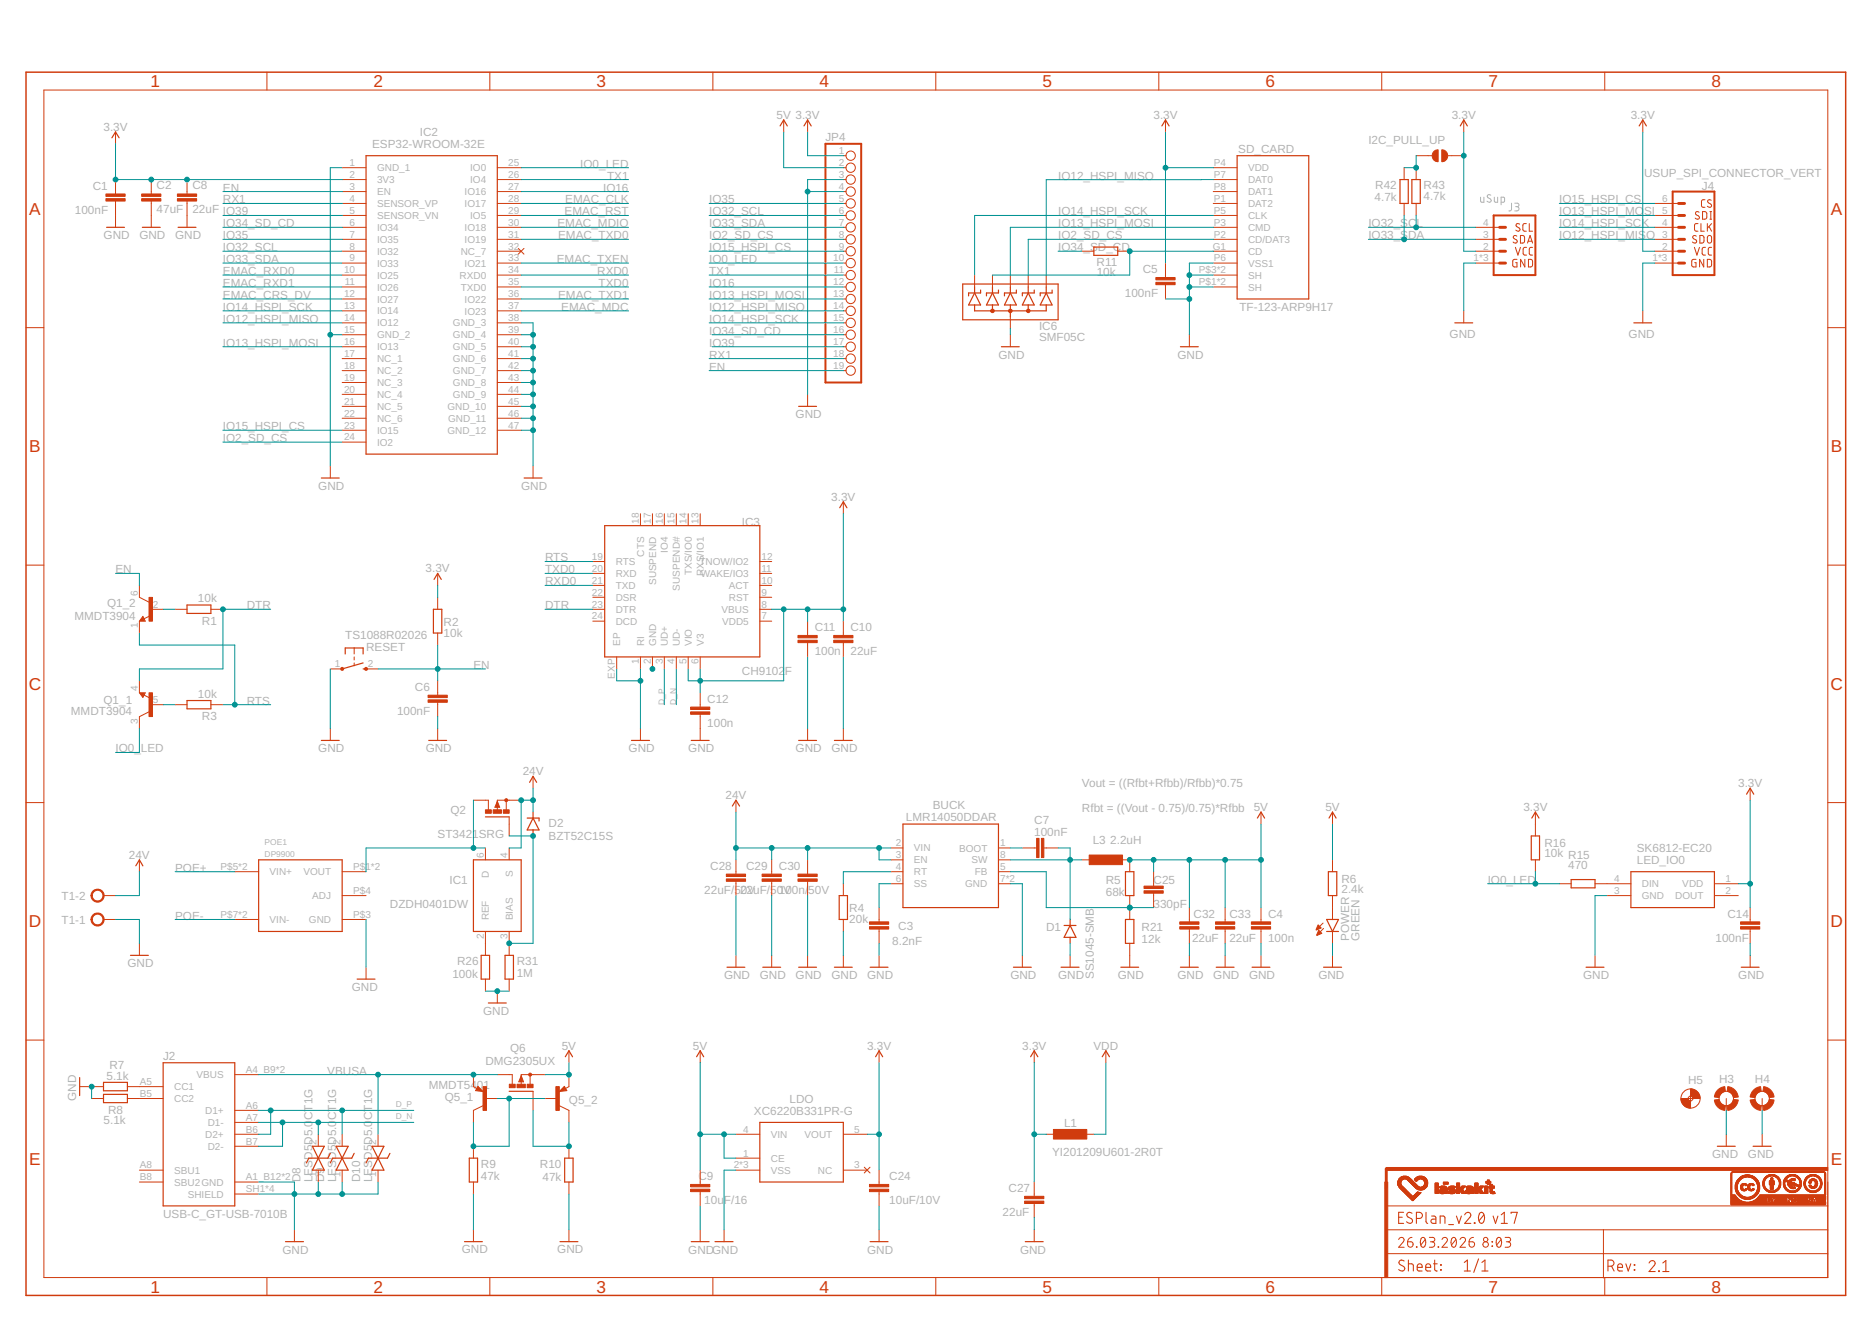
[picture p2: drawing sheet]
<svg xmlns="http://www.w3.org/2000/svg" width="297mm" height="210mm" viewBox="0 0 297 210" stroke-linecap="round" stroke-linejoin="round" font-family="sans-serif">
<defs><g id="words">
<g font-size="2.7" fill="#d03b0d">
<text x="23.9" y="13.9">1</text>
<text x="59.3" y="13.9">2</text>
<text x="94.7" y="13.9">3</text>
<text x="130" y="13.9">4</text>
<text x="165.4" y="13.9">5</text>
<text x="200.8" y="13.9">6</text>
<text x="236.2" y="13.9">7</text>
<text x="271.6" y="13.9">8</text>
<text x="4.6" y="34.1">A</text>
<text x="290.5" y="34.1">A</text>
<text x="4.6" y="71.8">B</text>
<text x="290.5" y="71.8">B</text>
<text x="4.6" y="109.5">C</text>
<text x="290.5" y="109.5">C</text>
<text x="4.6" y="147.1">D</text>
<text x="290.5" y="147.1">D</text>
<text x="4.6" y="184.8">E</text>
<text x="290.5" y="184.8">E</text>
<text x="23.9" y="205.1">1</text>
<text x="59.3" y="205.1">2</text>
<text x="94.7" y="205.1">3</text>
<text x="130" y="205.1">4</text>
<text x="165.4" y="205.1">5</text>
<text x="200.8" y="205.1">6</text>
<text x="236.2" y="205.1">7</text>
<text x="271.6" y="205.1">8</text>
</g>
<g font-size="1.9" fill="#b2b2b2">
<text x="16.4" y="20.7">3.3V</text>
<text x="59" y="23.5">ESP32-WROOM-32E</text>
<text x="66.6" y="21.6">IC2</text>
<text x="123.2" y="18.8">5V 3.3V</text>
<text x="131" y="22.3">JP4</text>
<text x="183" y="18.8">3.3V</text>
<text x="217.1" y="22.8">I2C_PULL_UP</text>
<text x="230.4" y="18.8">3.3V</text>
<text x="258.8" y="18.8">3.3V</text>
<text x="92.1" y="26.6">IO0_LED</text>
<text x="96.3" y="28.5">TX1</text>
<text x="167.9" y="28.5">IO12_HSPI_MISO</text>
<text x="196.5" y="24.3">SD_CARD</text>
<text x="225.9" y="30">R43</text>
<text x="260.9" y="28.1">USUP_SPI_CONNECTOR_VERT</text>
<text x="11.9" y="33.9">100nF</text>
<text x="14.7" y="30.1">C1</text>
<text x="24.9" y="33.8">47uF</text>
<text x="24.9" y="30">C2</text>
<text x="30.5" y="33.8">22uF IO39</text>
<text x="30.5" y="30">C8</text>
<text x="35.4" y="32.3">RX1</text>
<text x="35.4" y="30.4">EN</text>
<text x="89.6" y="34.2">EMAC_RST</text>
<text x="89.7" y="32.3">EMAC_CLK</text>
<text x="95.7" y="30.4">IO16</text>
<text x="112.5" y="32.3">IO35</text>
<text x="112.5" y="34.2">IO32_SCL</text>
<text x="167.9" y="34.2">IO14_HSPI_SCK</text>
<text x="218.1" y="31.9">4.7k</text>
<text x="218.2" y="30">R42</text>
<text x="225.9" y="31.7">4.7k</text>
<text x="247.4" y="34.2">IO13_HSPI_MO</text>
<text x="247.4" y="32.3">IO15_HSPI_CS</text>
<text x="260.9" y="34.2">SI</text>
<text x="270.1" y="30.2">J4</text>
<text x="16.4" y="38">GND</text>
<text x="22.1" y="38">GND</text>
<text x="27.8" y="38">GND</text>
<text x="35.4" y="36.1">IO34_SD_CD</text>
<text x="35.4" y="38">IO35</text>
<text x="35.4" y="39.9">IO32_SCL</text>
<text x="35.4" y="41.8">IO33_SDA</text>
<text x="88.3" y="41.8">EMAC_TXEN</text>
<text x="88.5" y="36.1">EMAC_MDIO</text>
<text x="88.6" y="38">EMAC_TXD0</text>
<text x="112.5" y="36.1">IO33_SDA</text>
<text x="112.5" y="41.8">IO0_LED</text>
<text x="112.5" y="39.9">IO15_HSPI_CS</text>
<text x="112.5" y="38">IO2_SD_CS</text>
<text x="167.9" y="39.9">IO34_SD_CD</text>
<text x="167.9" y="36.1">IO13_HSPI_MOSI</text>
<text x="167.9" y="38">IO2_SD_CS</text>
<text x="217.1" y="36.1">IO32_SCL</text>
<text x="217.1" y="38">IO33_SDA</text>
<text x="247.4" y="38">IO12_HSPI_MIS</text>
<text x="247.4" y="36.1">IO14_HSPI_SCK</text>
<text x="261.2" y="38">O</text>
<text x="35.4" y="45.5">EMAC_RXD1</text>
<text x="35.4" y="43.6">EMAC_RXD0</text>
<text x="35.4" y="47.4">EMAC_CRS_DV</text>
<text x="88.6" y="47.4">EMAC_TXD1</text>
<text x="94.8" y="43.6">RXD0</text>
<text x="95" y="45.5">TXD0</text>
<text x="112.5" y="45.5">IO16</text>
<text x="112.5" y="43.6">TX1</text>
<text x="112.5" y="47.4">IO13_HSPI_MOSI</text>
<text x="174" y="42.2">R11</text>
<text x="174" y="43.8">10k</text>
<text x="178.5" y="47.1">100nF</text>
<text x="181.3" y="43.4">C5</text>
<text x="35.4" y="51.2">IO12_HSPI_MISO</text>
<text x="35.4" y="49.3">IO14_HSPI_SCK</text>
<text x="89.1" y="49.3">EMAC_MDC</text>
<text x="112.5" y="53.1">IO34_SD_CD</text>
<text x="112.5" y="49.3">IO12_HSPI_MISO</text>
<text x="112.5" y="51.2">IO14_HSPI_SCK</text>
<text x="164.9" y="52.4">IC6</text>
<text x="196.7" y="49.3">TF-123-ARP9H17</text>
<text x="230" y="53.6">GND</text>
<text x="258.4" y="53.6">GND</text>
<text x="35.4" y="55">IO13_HSPI_MOSI</text>
<text x="112.5" y="56.9">RX1</text>
<text x="112.5" y="55">IO39</text>
<text x="112.5" y="58.8">EN</text>
<text x="158.4" y="56.9">GND</text>
<text x="164.9" y="54.1">SMF05C</text>
<text x="186.8" y="56.9">GND</text>
<text x="35.4" y="68.3">IO15_HSPI_CS</text>
<text x="35.4" y="70.2">IO2_SD_CS</text>
<text x="126.2" y="66.4">GND</text>
<text x="50.5" y="77.7">GND</text>
<text x="82.7" y="77.7">GND</text>
<text x="117.7" y="83.4">IC3</text>
<text x="131.9" y="79.4">3.3V</text>
<text x="86.5" y="89.1">RTS</text>
<text x="18.3" y="91">EN</text>
<text x="31.4" y="95.5">10k</text>
<text x="67.5" y="90.8">3.3V</text>
<text x="86.5" y="91">TXD0</text>
<text x="86.5" y="92.9">RXD0</text>
<text x="11.8" y="98.4">MMDT3904</text>
<text x="17" y="96.3">Q1_2</text>
<text x="32" y="99.1">R1</text>
<text x="39.2" y="96.7">DTR</text>
<text x="54.8" y="101.4">TS1088R02026</text>
<text x="70.4" y="101">10k</text>
<text x="70.4" y="99.3">R2</text>
<text x="86.5" y="96.7">DTR</text>
<text x="129.3" y="100.2">C11</text>
<text x="135" y="100.2">C10</text>
<text x="58.1" y="103.3">RESET</text>
<text x="75.1" y="106.1">EN</text>
<text x="117.7" y="107.1">CH9102</text>
<text x="124.6" y="107.1">F</text>
<text x="129.3" y="103.9">100n</text>
<text x="135" y="103.9">22uF</text>
<text x="11.2" y="113.5">MMDT3904</text>
<text x="16.4" y="111.6">Q1_1</text>
<text x="31.4" y="110.7">10k</text>
<text x="39.2" y="111.8">RTS</text>
<text x="63" y="113.4">100nF</text>
<text x="65.8" y="109.6">C6</text>
<text x="112.2" y="111.5">C12</text>
<text x="18.3" y="119.4">IO0_</text>
<text x="22.4" y="119.4">LED</text>
<text x="32" y="114.3">R3</text>
<text x="50.5" y="119.4">GND</text>
<text x="67.6" y="119.4">GND</text>
<text x="99.7" y="119.4">GND</text>
<text x="109.2" y="119.4">GND</text>
<text x="112.2" y="115.3">100n</text>
<text x="126.2" y="119.4">GND</text>
<text x="131.9" y="119.4">GND</text>
<text x="82.9" y="123">24V</text>
<text x="171.7" y="124.9">Vout = ((Rfbt+Rfbb)/Rfbb)*0.75</text>
<text x="275.8" y="124.9">3.3V</text>
<text x="71.5" y="129.1">Q2</text>
<text x="87.1" y="131.2">D2</text>
<text x="115.1" y="126.8">24V</text>
<text x="143.8" y="130.3">LMR14050DDAR</text>
<text x="148" y="128.4">BUCK</text>
<text x="164.1" y="130.7">C7</text>
<text x="171.7" y="128.8">Rfbt = ((Vout - 0.75)/0.75)*Rfbb</text>
<text x="198.9" y="128.7">5V</text>
<text x="210.3" y="128.7">5V</text>
<text x="241.7" y="128.7">3.3V</text>
<text x="20.5" y="136.2">24V</text>
<text x="69.4" y="133">ST3421SRG</text>
<text x="87.1" y="133.3">BZT52C15S</text>
<text x="164.1" y="132.6">100nF</text>
<text x="173.4" y="134">L3</text>
<text x="176.2" y="134">2.2uH</text>
<text x="245" y="136">10k R15</text>
<text x="245" y="134.4">R16</text>
<text x="248.8" y="137.9">470</text>
<text x="259.7" y="135.2">SK6812-EC20</text>
<text x="259.7" y="137.1">LED_IO0</text>
<text x="9.8" y="142.8">T1-2</text>
<text x="27.8" y="138.3">POE+</text>
<text x="61.9" y="144">DZDH0401DW</text>
<text x="71.3" y="140.2">IC1</text>
<text x="111.8" y="141.8">22uF/522uF/501V</text>
<text x="112.7" y="138">C28</text>
<text x="117.6" y="141.8">0V</text>
<text x="118.4" y="138">C29</text>
<text x="123.6" y="138">C30</text>
<text x="124.6" y="141.8">00n/50V</text>
<text x="175.5" y="142.1">68k</text>
<text x="175.5" y="140.2">R5</text>
<text x="183" y="144">330pF</text>
<text x="183" y="140.2">C25</text>
<text x="212.9" y="141.7">2.4k</text>
<text x="212.9" y="140">R6</text>
<text x="236.1" y="140.2">IO0_LED</text>
<text x="9.8" y="146.6">T1-1</text>
<text x="27.8" y="145.9">POE-</text>
<text x="134.8" y="146.5">20k</text>
<text x="134.8" y="144.8">R4</text>
<text x="141.6" y="149.9">8.2nF</text>
<text x="142.5" y="147.5">C3</text>
<text x="166" y="147.8">D1</text>
<text x="181.1" y="149.7">12k</text>
<text x="181.1" y="147.8">R21</text>
<text x="189.1" y="149.4">22uF</text>
<text x="189.4" y="145.6">C32</text>
<text x="195.1" y="149.4">22uF</text>
<text x="195.1" y="145.6">C33</text>
<text x="201.2" y="149.4">100n</text>
<text x="201.2" y="145.6">C4</text>
<text x="214.1" y="149.3" transform="rotate(-90 214.1 149.3)">POWER</text>
<text x="215.7" y="149.3" transform="rotate(-90 215.7 149.3)">GREEN</text>
<text x="272.2" y="149.4">100nF</text>
<text x="274.1" y="145.6">C14</text>
<text x="20.2" y="153.5">GND</text>
<text x="71.8" y="155.2">100k</text>
<text x="72.5" y="153.1">R26</text>
<text x="82" y="155">1M</text>
<text x="82" y="153.1">R31</text>
<text x="114.9" y="155.4">GND</text>
<text x="120.6" y="155.4">GND</text>
<text x="126.2" y="155.4">GND</text>
<text x="131.9" y="155.4">GND</text>
<text x="137.6" y="155.4">GND</text>
<text x="160.3" y="155.4">GND</text>
<text x="167.9" y="155.4">GND</text>
<text x="173.6" y="155.4" transform="rotate(-90 173.6 155.4)">SS1045-SMB</text>
<text x="177.4" y="155.4">GND</text>
<text x="186.8" y="155.4">GND</text>
<text x="192.5" y="155.4">GND</text>
<text x="198.2" y="155.4">GND</text>
<text x="209.2" y="155.4">GND</text>
<text x="251.2" y="155.4">GND</text>
<text x="275.8" y="155.4">GND</text>
<text x="55.8" y="157.2">GND</text>
<text x="76.7" y="161">GND</text>
<text x="80.9" y="166.9">Q6</text>
<text x="89.1" y="166.5">5V</text>
<text x="110" y="166.5">5V</text>
<text x="137.6" y="166.5">3.3V</text>
<text x="162.2" y="166.5">3.3V</text>
<text x="173.5" y="166.5">VDD</text>
<text x="16.9" y="171.3">5.1k</text>
<text x="17.4" y="169.6">R7</text>
<text x="25.9" y="168.2">J2</text>
<text x="51.9" y="170.5">VBUSA</text>
<text x="68" y="172.8">MMDT540</text>
<text x="76.7" y="172.8">1</text>
<text x="77" y="169">DMG2305UX</text>
<text x="267.9" y="172">H5</text>
<text x="272.8" y="171.8">H3</text>
<text x="278.5" y="171.8">H4</text>
<text x="12.1" y="174.6" transform="rotate(-90 12.1 174.6)">GND</text>
<text x="16.4" y="178.4">5.1k</text>
<text x="17.1" y="176.7">R8</text>
<text x="49.6" y="177.7" transform="rotate(-90 49.6 177.7)">CT1G</text>
<text x="53.4" y="177.7" transform="rotate(-90 53.4 177.7)">CT1G</text>
<text x="59" y="177.7" transform="rotate(-90 59 177.7)">CT1G</text>
<text x="70.6" y="174.8">Q5_1</text>
<text x="90.3" y="175.2">Q5_2</text>
<text x="119.6" y="176.8">XC6220B331PR-G</text>
<text x="125.3" y="174.9">LDO</text>
<text x="168.8" y="178.8">L1</text>
<text x="76.3" y="185.2">R9</text>
<text x="85.7" y="185.3">R10</text>
<text x="166.9" y="183.4">YI201209U601-2R0T</text>
<text x="271.7" y="183.8">GND</text>
<text x="277.3" y="183.8">GND</text>
<text x="47.7" y="187.5" transform="rotate(-90 47.7 187.5)">D8</text>
<text x="49.6" y="187.5" transform="rotate(-90 49.6 187.5)">LESD5D5.0</text>
<text x="51.5" y="187.5" transform="rotate(-90 51.5 187.5)">D9</text>
<text x="53.4" y="187.5" transform="rotate(-90 53.4 187.5)">LESD5D5.0</text>
<text x="57.1" y="187.5" transform="rotate(-90 57.1 187.5)">D10</text>
<text x="59" y="187.5" transform="rotate(-90 59 187.5)">LESD5D5.0</text>
<text x="76.3" y="187.2">47k</text>
<text x="86.1" y="187.4">47k</text>
<text x="110.8" y="187.3">C9</text>
<text x="111.8" y="191">10uF/16</text>
<text x="141.1" y="191">10uF/10V</text>
<text x="141.1" y="187.3">C24</text>
<text x="160" y="189.1">C27</text>
<text x="25.9" y="193.3">USB-C_GT-USB-7010B</text>
<text x="159.1" y="192.9">22uF</text>
<text x="44.8" y="198.9">GND</text>
<text x="73.3" y="198.7">GND</text>
<text x="88.4" y="198.7">GND</text>
<text x="109.2" y="198.9">GNDGND</text>
<text x="137.6" y="198.9">GND</text>
<text x="161.9" y="198.9">GND</text>
</g>
<g font-size="1.6" fill="#b2b2b2">
<text x="55.5" y="26.3">1</text>
<text x="55.5" y="28.2">2</text>
<text x="59.8" y="27.2">GND_1</text>
<text x="59.8" y="29.1">3V3</text>
<text x="74.6" y="27.2">IO0</text>
<text x="74.6" y="29.1">IO4</text>
<text x="80.7" y="26.3">25</text>
<text x="80.7" y="28.2">26</text>
<text x="133.1" y="24.4">1</text>
<text x="133.1" y="26.3">2</text>
<text x="133.1" y="28.2">3</text>
<text x="192.6" y="26.3">P4</text>
<text x="192.6" y="28.2">P7</text>
<text x="198" y="27.2">VDD</text>
<text x="198" y="29.1">DAT0</text>
<text x="55.5" y="30.1">3</text>
<text x="55.5" y="32">4</text>
<text x="55.5" y="33.9">5</text>
<text x="55.5" y="35.8">6</text>
<text x="59.8" y="31">EN</text>
<text x="59.8" y="32.9">SENSOR_VP</text>
<text x="59.8" y="34.7">SENSOR_VN</text>
<text x="73.7" y="31">IO16</text>
<text x="73.7" y="32.9">IO17</text>
<text x="74.6" y="34.8">IO5</text>
<text x="80.7" y="30.1">27</text>
<text x="80.7" y="32">28</text>
<text x="80.7" y="33.9">29</text>
<text x="80.7" y="35.8">30</text>
<text x="133.1" y="30.1">4</text>
<text x="133.1" y="32">5</text>
<text x="133.1" y="33.9">6</text>
<text x="133.1" y="35.8">7</text>
<text x="192.6" y="35.8">P3</text>
<text x="192.6" y="33.9">P5</text>
<text x="192.6" y="30.1">P8</text>
<text x="192.6" y="32">P1</text>
<text x="198" y="34.7">CLK</text>
<text x="198" y="31">DAT1</text>
<text x="198" y="32.9">DAT2</text>
<text x="235.3" y="35.8">4</text>
<text x="263.7" y="35.8">4</text>
<text x="263.7" y="33.9">5</text>
<text x="263.7" y="32">6</text>
<text x="55.5" y="37.7">7</text>
<text x="55.5" y="39.6">8</text>
<text x="55.5" y="41.5">9</text>
<text x="59.8" y="36.6">IO34</text>
<text x="59.8" y="38.5">IO35</text>
<text x="59.8" y="40.4">IO32</text>
<text x="73.1" y="40.4">NC_7</text>
<text x="73.7" y="36.6">IO18</text>
<text x="73.7" y="38.5">IO19</text>
<text x="80.7" y="37.7">31</text>
<text x="80.7" y="39.6">32</text>
<text x="80.7" y="41.5">33</text>
<text x="132.2" y="41.5">10</text>
<text x="133.1" y="37.7">8</text>
<text x="133.1" y="39.6">9</text>
<text x="192.4" y="39.6">G1</text>
<text x="192.6" y="37.7">P2</text>
<text x="192.6" y="41.5">P6</text>
<text x="198" y="38.5">CD/DAT3</text>
<text x="198" y="36.6">CMD</text>
<text x="198" y="40.4">CD</text>
<text x="233.8" y="41.5">1*3</text>
<text x="235.3" y="39.6">2</text>
<text x="235.3" y="37.7">3</text>
<text x="262.2" y="41.5">1*3</text>
<text x="263.7" y="39.6">2</text>
<text x="263.7" y="37.7">3</text>
<text x="54.6" y="43.4">10</text>
<text x="54.6" y="47.2">12</text>
<text x="54.7" y="45.3">11</text>
<text x="59.8" y="42.3">IO33</text>
<text x="59.8" y="44.2">IO25</text>
<text x="59.8" y="46.1">IO26</text>
<text x="59.8" y="48">IO27</text>
<text x="72.9" y="44.2">RXD0</text>
<text x="73.1" y="46.1">TXD0</text>
<text x="73.7" y="42.3">IO21</text>
<text x="80.7" y="43.4">34</text>
<text x="80.7" y="45.3">35</text>
<text x="80.7" y="47.2">36</text>
<text x="132.2" y="45.3">12</text>
<text x="132.2" y="47.2">13</text>
<text x="132.3" y="43.4">11</text>
<text x="190.2" y="45.3">P$1*2</text>
<text x="190.2" y="43.4">P$3*2</text>
<text x="198" y="42.3">VSS1</text>
<text x="198" y="46.1">SH</text>
<text x="198" y="44.2">SH</text>
<text x="54.6" y="49.1">13</text>
<text x="54.6" y="51">14</text>
<text x="54.6" y="52.8">15</text>
<text x="59.8" y="49.9">IO14</text>
<text x="59.8" y="51.8">IO12</text>
<text x="59.8" y="53.7">GND_2</text>
<text x="71.9" y="51.8">GND_3</text>
<text x="71.9" y="53.7">GND_4</text>
<text x="73.7" y="48">IO22</text>
<text x="73.7" y="49.9">IO23</text>
<text x="80.7" y="49.1">37</text>
<text x="80.7" y="51">38</text>
<text x="80.7" y="52.8">39</text>
<text x="132.2" y="49.1">14</text>
<text x="132.2" y="51">15</text>
<text x="132.2" y="52.8">16</text>
<text x="54.6" y="54.7">16</text>
<text x="54.6" y="56.6">17</text>
<text x="54.6" y="58.5">18</text>
<text x="59.8" y="55.6">IO13</text>
<text x="59.8" y="57.5">NC_1</text>
<text x="59.8" y="59.4">NC_2</text>
<text x="71.9" y="55.6">GND_5</text>
<text x="71.9" y="57.5">GND_6</text>
<text x="71.9" y="59.4">GND_7</text>
<text x="80.7" y="54.7">40</text>
<text x="80.7" y="56.6">41</text>
<text x="80.7" y="58.5">42</text>
<text x="132.2" y="54.7">17</text>
<text x="132.2" y="56.6">18</text>
<text x="132.2" y="58.5">19</text>
<text x="54.6" y="60.4">19</text>
<text x="54.6" y="62.3">20</text>
<text x="54.6" y="64.2">21</text>
<text x="59.8" y="61.3">NC_3</text>
<text x="59.8" y="63.1">NC_4</text>
<text x="59.8" y="65">NC_5</text>
<text x="71" y="65">GND_10</text>
<text x="71.9" y="61.3">GND_8</text>
<text x="71.9" y="63.2">GND_9</text>
<text x="80.7" y="60.4">43</text>
<text x="80.7" y="62.3">44</text>
<text x="80.7" y="64.2">45</text>
<text x="54.6" y="66.1">22</text>
<text x="54.6" y="68">23</text>
<text x="54.6" y="69.9">24</text>
<text x="59.8" y="66.9">NC_6</text>
<text x="59.8" y="68.8">IO15</text>
<text x="59.8" y="70.7">IO2</text>
<text x="71" y="68.8">GND_12</text>
<text x="71.1" y="66.9">GND_11</text>
<text x="80.7" y="66.1">46</text>
<text x="80.7" y="68">47</text>
<text x="101.4" y="83.1" transform="rotate(-90 101.4 83.1)">18</text>
<text x="103.3" y="83.1" transform="rotate(-90 103.3 83.1)">17</text>
<text x="105.2" y="83.1" transform="rotate(-90 105.2 83.1)">16</text>
<text x="107" y="83.1" transform="rotate(-90 107 83.1)">15</text>
<text x="108.9" y="83.1" transform="rotate(-90 108.9 83.1)">14</text>
<text x="110.8" y="83.1" transform="rotate(-90 110.8 83.1)">13</text>
<text x="93.9" y="88.8">19</text>
<text x="97.7" y="89.7">RTS</text>
<text x="102.2" y="88.3" transform="rotate(-90 102.2 88.3)">CTS</text>
<text x="106" y="87.7" transform="rotate(-90 106 87.7)">IO4</text>
<text x="111" y="89.7">TNOW/IO2</text>
<text x="120.8" y="88.8">12</text>
<text x="21.8" y="94.5" transform="rotate(-90 21.8 94.5)">6</text>
<text x="93.9" y="94.5">22</text>
<text x="93.9" y="92.6">21</text>
<text x="93.9" y="90.7">20</text>
<text x="97.7" y="95.3">DSR</text>
<text x="97.7" y="93.4">TXD</text>
<text x="97.7" y="91.5">RXD</text>
<text x="104.1" y="92.8" transform="rotate(-90 104.1 92.8)">SUSPEND</text>
<text x="107.9" y="93.7" transform="rotate(-90 107.9 93.7)">SUSPEND#</text>
<text x="109.8" y="91.2" transform="rotate(-90 109.8 91.2)">TXS/IO0</text>
<text x="111.2" y="91.6">WAKE/IO3</text>
<text x="111.7" y="91.4" transform="rotate(-90 111.7 91.4)">RXS/IO1</text>
<text x="115.6" y="93.4">ACT</text>
<text x="115.6" y="95.3">RST</text>
<text x="120.8" y="92.6">10</text>
<text x="120.8" y="94.5">9</text>
<text x="120.8" y="90.7">11</text>
<text x="21.8" y="99.7" transform="rotate(-90 21.8 99.7)">1</text>
<text x="24.3" y="96.4">2</text>
<text x="93.9" y="96.4">23</text>
<text x="93.9" y="98.3">24</text>
<text x="97.7" y="97.2">DTR</text>
<text x="97.7" y="99.1">DCD</text>
<text x="114.5" y="97.2">VBUS</text>
<text x="114.6" y="99.1">VDD5</text>
<text x="120.8" y="96.4">8</text>
<text x="120.8" y="98.3">7</text>
<text x="53.1" y="105.9">1</text>
<text x="58.3" y="105.9">2</text>
<text x="97.6" y="107.7" transform="rotate(-90 97.6 107.7)">EXP</text>
<text x="98.4" y="102.5" transform="rotate(-90 98.4 102.5)">EP</text>
<text x="101.4" y="105.4" transform="rotate(-90 101.4 105.4)">1</text>
<text x="102.2" y="102.5" transform="rotate(-90 102.2 102.5)">RI</text>
<text x="103.3" y="105.4" transform="rotate(-90 103.3 105.4)">2</text>
<text x="104.1" y="102.5" transform="rotate(-90 104.1 102.5)">GND</text>
<text x="105.2" y="105.4" transform="rotate(-90 105.2 105.4)">3</text>
<text x="106" y="102.5" transform="rotate(-90 106 102.5)">UD+</text>
<text x="107" y="105.4" transform="rotate(-90 107 105.4)">4</text>
<text x="107.9" y="102.5" transform="rotate(-90 107.9 102.5)">UD-</text>
<text x="108.9" y="105.4" transform="rotate(-90 108.9 105.4)">5</text>
<text x="109.8" y="102.5" transform="rotate(-90 109.8 102.5)">VIO</text>
<text x="110.8" y="105.4" transform="rotate(-90 110.8 105.4)">6</text>
<text x="111.7" y="102.5" transform="rotate(-90 111.7 102.5)">V3</text>
<text x="21.8" y="109.6" transform="rotate(-90 21.8 109.6)">4</text>
<text x="24.3" y="111.5">5</text>
<text x="21.8" y="114.9" transform="rotate(-90 21.8 114.9)">3</text>
<text x="76.8" y="136.2" transform="rotate(-90 76.8 136.2)">6</text>
<text x="80.5" y="136.2" transform="rotate(-90 80.5 136.2)">4</text>
<text x="142.1" y="136.2">3</text>
<text x="142.1" y="134.3">2</text>
<text x="145" y="137">EN</text>
<text x="145" y="135.1">VIN</text>
<text x="152.2" y="135.1">BOOT</text>
<text x="154.1" y="137">SW</text>
<text x="158.7" y="136.2">8</text>
<text x="158.7" y="134.3">1</text>
<text x="35" y="138">P$5*2</text>
<text x="42.8" y="138.9">VIN+</text>
<text x="48.2" y="138.9">VOUT</text>
<text x="49.5" y="142.7">ADJ</text>
<text x="56" y="141.8">P$4</text>
<text x="56" y="138">P$1*2</text>
<text x="77.6" y="139.3" transform="rotate(-90 77.6 139.3)">D</text>
<text x="81.4" y="139.2" transform="rotate(-90 81.4 139.2)">S</text>
<text x="142.1" y="138">4</text>
<text x="142.1" y="139.9">6</text>
<text x="145" y="138.9">RT</text>
<text x="145" y="140.8">SS</text>
<text x="153.2" y="140.8">GND</text>
<text x="154.7" y="138.9">FB</text>
<text x="158.7" y="138">5</text>
<text x="158.7" y="139.9">7*2</text>
<text x="256.1" y="141.8">3</text>
<text x="256.1" y="139.9">4</text>
<text x="260.5" y="142.7">GND</text>
<text x="260.5" y="140.8">DIN</text>
<text x="265.8" y="142.7">DOUT</text>
<text x="266.9" y="140.8">VDD</text>
<text x="273.8" y="139.9">1</text>
<text x="273.8" y="141.8">2</text>
<text x="35" y="145.6">P$7*2</text>
<text x="42.8" y="146.5">VIN-</text>
<text x="49" y="146.5">GND</text>
<text x="56" y="145.6">P$3</text>
<text x="76.8" y="148.9" transform="rotate(-90 76.8 148.9)">2</text>
<text x="77.6" y="146" transform="rotate(-90 77.6 146)">REF</text>
<text x="80.5" y="148.9" transform="rotate(-90 80.5 148.9)">3</text>
<text x="81.4" y="146" transform="rotate(-90 81.4 146)">BIAS</text>
<text x="22.2" y="172.1">A5</text>
<text x="27.6" y="173">CC1</text>
<text x="31.2" y="171.1">VBUS</text>
<text x="39" y="170.2">A4_B9*2</text>
<text x="22.2" y="174">B5</text>
<text x="27.6" y="174.9">CC2</text>
<text x="32.6" y="176.8">D1+</text>
<text x="33" y="178.6">D1-</text>
<text x="39" y="175.9">A6</text>
<text x="39" y="177.8">A7</text>
<text x="39" y="179.7">B6</text>
<text x="117.9" y="179.7">4</text>
<text x="135.6" y="179.7">5</text>
<text x="22.2" y="185.4">A8</text>
<text x="32.6" y="180.5">D2+</text>
<text x="33" y="182.4">D2-</text>
<text x="39" y="181.6">B7</text>
<text x="50.2" y="181.6" transform="rotate(-90 50.2 181.6)">2</text>
<text x="54" y="181.6" transform="rotate(-90 54 181.6)">2</text>
<text x="59.7" y="181.6" transform="rotate(-90 59.7 181.6)">2</text>
<text x="116.4" y="185.4">2*3</text>
<text x="117.9" y="183.5">1</text>
<text x="122.3" y="184.3">CE</text>
<text x="122.3" y="180.5">VIN</text>
<text x="127.7" y="180.5">VOUT</text>
<text x="135.6" y="185.4">3</text>
<text x="22.2" y="187.3">B8</text>
<text x="27.6" y="186.2">SBU1</text>
<text x="27.6" y="188.1">SBU2GND</text>
<text x="29.8" y="190">SHIELD</text>
<text x="39" y="189.2">SH1*4</text>
<text x="39" y="187.3">A1_B12*2</text>
<text x="50.2" y="186.8" transform="rotate(-90 50.2 186.8)">1</text>
<text x="54" y="186.8" transform="rotate(-90 54 186.8)">1</text>
<text x="59.7" y="186.8" transform="rotate(-90 59.7 186.8)">1</text>
<text x="122.3" y="186.2">VSS</text>
<text x="129.8" y="186.2">NC</text>
</g>
<g font-size="1.3" fill="#b2b2b2">
<text x="105.4" y="111.8" transform="rotate(-90 105.4 111.8)">D_P</text>
<text x="107.3" y="111.8" transform="rotate(-90 107.3 111.8)">D_N</text>
<text x="42" y="135.9">DP9900</text>
<text x="42" y="134.1">POE1</text>
<text x="62.8" y="175.7">D_P</text>
<text x="62.8" y="177.6">D_N</text>
</g>
</g></defs>
<path d="M234.9 31.3v.7l.2 .1h.4v-.8M236.6 31a.3 .3 0 0 0-.5-.1 .3 .3 0 0 0 0 .5l.4 .2a.33 .33 0 0 1-.1 .5 .33 .33 0 0 1-.5-.2M237.1 31.3v.7l.2 .1h.3v-.8M238.2 32.1l.5-.1v-.5l-.1-.2h-.4v1.2M239.8 32.2v1.1l-.4 .2M240.3 32.2h.5l.2 .2-.1 .4h-.4M240.7 32.8a.34 .34 0 0 1 .3 .3 .34 .34 0 0 1-.3 .4h-.4" fill="none" stroke="#b2b2b2" stroke-width=".16"/>
<g fill="none" stroke="#d03b0d" stroke-width=".19">
<path d="M123.8 20l.6-1 .5 1M127.6 20l.5-1 .6 1M184.4 20l.5-1 .6 1M231.7 20l.6-1 .5 1M260.1 20l.6-1 .5 1M16.9 36.1h2.8M17.8 21.9l.5-1 .6 1M22.6 36.1h2.8M28.3 36.1h2.8M58.1 24.7h20.8v47.4h-20.8zM173.6 39.2h3.8v1.3h-3.8zM196.3 24.7h11.4v22.7h-11.4z"/>
<path d="M222.1 28.5h1.4v3.8h-1.4zM224 28.5h1.4v3.8h-1.4zM152.8 45.1h15.1v5.6h-15.1zM154.6 46.5l1 1.9h-1.9zM154.6 48.4v.9h11.4v-.9M154.6 45.5v1M155.6 46v.5h-1.9v.4M157.5 46.5l.9 1.9h-1.9zM157.5 45.5v1M157.5 48.4v.9M158.4 46v.5h-1.9v.4M158.9 55h2.8"/>
<path d="M160.3 46.5l1 1.9h-1.9zM160.3 45.5v1M160.3 48.4v1.9M161.3 46v.5h-1.9v.4M163.2 46.5l.9 1.9h-1.9zM163.2 45.5v1M163.2 48.4v.9M164.1 46v.5h-1.9v.4M166 46.5l.9 1.9h-1.8zM166 45.5v1M166.9 46v.5h-1.8v.4M187.3 55h2.8"/>
<path d="M230.8 51.2h2.9M259.2 51.2h2.9M51 75.8h2.8M83.2 75.8h2.8M126.7 64.5h2.9M22.7 98.2l-.1 .2h.3l-.2-.4-.4 .5h.6M29.7 96h3.8v1.3h-3.8zM68.8 96.7h1.3v3.7h-1.3zM68.9 91.9l.5-.9 .6 .9M95.9 83.4h24.7v20.8h-24.7zM133.2 80.6l.6-1 .6 1M22.9 110h-.6l.4 .5 .2-.4h-.3l.1 .2"/>
<path d="M29.7 111.1h3.8v1.4h-3.8zM51 117.5h2.8M54.8 103.8v-1h2.8v1M57.6 106.1h.5M57.6 105.2l-3.3 .9M68 117.5h2.9M100.2 117.5h2.9M109.7 117.5h2.8M126.7 117.5h2.9M132.4 117.5h2.8M21.5 137.4l.6-1 .6 1M41 136.4h13.3v11.4h-13.3z"/>
<path d="M75.1 136.4h7.6v11.4h-7.6zM77 129.6h3.8M83.7 129.8h1.8v.5M84 124.1l.6-.9 .6 .9M84.6 129.8l.9 1.9h-1.8zM84.6 128.8v1M84.6 131.7v.9M116.2 127.9l.6-.9 .5 .9M143.3 130.7h15.1v13.3h-15.1zM178.6 138.3h1.3v3.8h-1.3zM199.5 129.8l.6-1 .6 1M210.8 138.3h1.3v3.8h-1.3z"/>
<path d="M210.9 129.8l.5-1 .6 1M243 132.6h1.3v3.8h-1.3zM243.1 129.8l.5-1 .6 1M249.3 139.6h3.8v1.3h-3.8zM258.8 138.3h13.2v5.7h-13.2zM277.1 126l.6-.9 .6 .9M20.7 151.6h2.8M56.7 155.3h2.8M76.3 151.6h1.4v3.7h-1.4zM77.5 159.1h2.8M80.1 151.6h1.4v3.7h-1.4zM115.4 153.5h2.8"/>
<path d="M121 153.5h2.9M126.7 153.5h2.9M132.4 153.5h2.8M133.2 142.1h1.3v3.8h-1.3zM138.1 153.5h2.8M160.8 153.5h2.8M168.4 153.5h2.8M168.8 146.8h1.9M169.8 146.8l.9 1.9h-1.9zM169.8 145.9v.9M169.8 148.7v1M177.8 153.5h2.9"/>
<path d="M178.6 145.9h1.3v3.8h-1.3zM187.3 153.5h2.8M193 153.5h2.8M198.7 153.5h2.8M210 153.5h2.9M210.5 145.9h1.9l-1 1.9zM210.5 147.8h1.9M251.7 153.5h2.8M276.3 153.5h2.8M12.6 171v2.8M16.4 171.7h3.8v1.4h-3.8zM16.4 173.6h3.8v1.3h-3.8z"/>
<path d="M25.9 168.6h11.4v22.7h-11.4zM75.9 172.9h.3l-.3-.2-.2 .3 .8 .1-.6-.6-.3 .5M80.8 173.1h3.8M89.5 172.9h-.3l.3-.2 .2 .3-.8 .1 .6-.6 .3 .5M89.7 167.7l.6-1 .5 1M110.5 167.7l.6-1 .6 1M120.6 178.1h13.2v9.4h-13.2zM138.9 167.7l.6-1 .6 1M163.5 167.7l.6-1 .6 1M174.9 167.7l.6-1 .5 1M45.3 197h2.9M49.6 181.9h1.9l-1 1.8z"/>
<path d="M50.5 183.7l1 2h-1.9zM52.4 183l-.4 .7h-3l-.4 .8M53.3 181.9h1.9l-.9 1.8zM54.3 183.7l.9 2h-1.9zM56.2 183l-.4 .7h-3l-.4 .8M59 181.9h1.9l-.9 1.8zM60 183.7l.9 2h-1.9zM61.9 183l-.4 .7h-3l-.4 .8M73.7 197h2.8M74.5 183.7h1.3v3.8h-1.3zM88.9 197h2.8M89.6 183.7h1.3v3.8h-1.3z"/>
<path d="M109.7 197h2.8M113.5 197h2.8M138.1 197h2.8M162.7 197h2.8M272.5 181.9h2.8M278.2 181.9h2.8"/>
</g>
<g fill="none" stroke="#d03b0d" stroke-width=".16">
<path d="M7 14.3h283v188.4h-283zM42.4 11.5v2.8M77.7 11.5v2.8M113.1 11.5v2.8M124.4 19v1.9M128.1 19v1.9M148.5 11.5v2.8M183.9 11.5v2.8M184.9 19v1.9M219.2 11.5v2.8M232.3 19v1.9M254.6 11.5v2.8"/>
<path d="M260.7 19v1.9M18.3 20.9v1.9M18.3 28.5v2.3M18.3 31.9v4.2M24 28.5v2.3M24 31.9v4.2M29.7 28.5v2.3M29.7 31.9v4.2M54.3 39.9h3.8M54.3 38h3.8M54.3 36.1h3.8M54.3 26.6h3.8"/>
<path d="M54.3 28.5h3.8M54.3 30.4h3.8M54.3 32.3h3.8M54.3 34.2h3.8M78.9 39.9h3.8M78.9 38h3.8M78.9 36.1h3.8M78.9 26.6h3.8M78.9 28.5h3.8M78.9 30.4h3.8M78.9 32.3h3.8M78.9 34.2h3.8"/>
<path d="M82.2 39.4l.9 .9M83.1 39.4l-.9 .9M133.8 39.9h.4M133.8 38h.4M133.8 36.1h.4M133.8 26.6h.4M133.8 28.5h.4M133.8 30.4h.4M133.8 32.3h.4M133.8 34.2h.4M133.8 24.7h.4M171.7 39.9h1.9"/>
<path d="M177.4 39.9h1.9M192.5 39.9h3.8M192.5 38h3.8M192.5 36.1h3.8M192.5 26.6h3.8M192.5 28.5h3.8M192.5 30.4h3.8M192.5 32.3h3.8M192.5 34.2h3.8M222.8 26.6v1.9M222.8 32.3v1.9M224.7 26.6v1.9"/>
<path d="M224.7 32.3v1.9M224.7 24.7h2.5M229.7 24.7h2.6M234.2 39.9h3.8M234.2 38h3.8M234.2 36.1h3.8M240.5 39.2l.4 1.3 .4-1.3M240.7 37.5l-.4-.1-.2 .2 .2 .3 .3 .2a.31 .31 0 0 1 .1 .4 .31 .31 0 0 1-.5 0l-.1-.1M241.1 35.6l-.4-.1-.1 .2v.2l.4 .3a.3 .3 0 0 1 .1 .4 .3 .3 0 0 1-.5 0l-.1-.1M241.3 37.4h.4l.2 .2v.8l-.2 .1-.4 .1zM242.2 35.5h-.4l-.2 .2 .1 .8 .1 .2h.4M242.2 39.2l-.4 .1-.1 .2v.8l.2 .1 .3 .1"/>
<path d="M242.4 38.6l.4-1.2 .4 1.2M242.5 38.3h.6M242.7 35.5v1.2h.5M243.2 39.2l-.4 .1-.1 .2v.8l.1 .1 .4 .1M262.6 39.9h3.7M262.6 38h3.7M262.6 36.1h3.7M262.6 32.3h3.7M262.6 34.2h3.7M268.9 39.2l.4 1.3 .4-1.3M269.2 37.5a.3 .3 0 0 0-.5-.1 .3 .3 0 0 0 0 .5l.4 .2a.31 .31 0 0 1 0 .4 .31 .31 0 0 1-.4 0l-.2-.1M269.4 35.5h-.4l-.1 .2v.8l.1 .2h.4"/>
<path d="M269.6 33.7l-.4-.1-.2 .2 .2 .3 .3 .2a.3 .3 0 0 1 .1 .4 .3 .3 0 0 1-.5 0l-.1-.1M269.7 37.4l.6 .1 .1 .7a.3 .3 0 0 1-.4 .4h-.3zM269.9 35.5v1.2h.5M270.2 33.6h.4l.2 .2v.8l-.2 .2h-.4zM270.5 31.7h-.4l-.1 .2v.8l.2 .2h.3M270.6 39.2l-.4 .1-.1 .2v.8l.2 .1 .3 .1M270.9 35.5v1.2M271 37.4a.34 .34 0 0 1 .4 0 .34 .34 0 0 1 .2 .3v.5a.34 .34 0 0 1-.3 .4 .34 .34 0 0 1-.4-.4v-.5zM271.2 35.9l.4 .8M271.3 33.6h.3M271.3 34.8h.3M271.5 33.6v1.2"/>
<path d="M271.5 31.8a.3 .3 0 0 0-.4-.1 .3 .3 0 0 0 0 .5l.4 .2a.33 .33 0 0 1-.1 .5 .33 .33 0 0 1-.5-.2M271.6 39.2l-.4 .1-.1 .2v.9l.5 .1M271.6 35.5l-.7 .7M4.1 52h2.9M54.3 41.7h3.8M54.3 43.6h3.8M54.3 45.5h3.8M54.3 47.4h3.8M54.3 49.3h3.8M54.3 51.2h3.8M54.3 53.1h3.8M54.3 55h3.8"/>
<path d="M54.3 56.9h3.8M54.3 58.8h3.8M78.9 41.7h3.8M78.9 43.6h3.8M78.9 45.5h3.8M78.9 47.4h3.8M78.9 49.3h3.8M78.9 51.2h3.8M78.9 53.1h3.8M78.9 55h3.8M78.9 56.9h3.8M78.9 58.8h3.8"/>
<path d="M133.8 41.7h.4M133.8 43.6h.4M133.8 45.5h.4M133.8 47.4h.4M133.8 49.3h.4M133.8 51.2h.4M133.8 53.1h.4M133.8 55h.4M133.8 56.9h.4M133.8 58.8h.4M154.6 43.6v1.9M157.5 43.6v1.9"/>
<path d="M160.3 43.6v1.9M160.3 50.3v1.9M160.3 53.1v1.9M163.2 43.6v1.9M166 43.6v1.9M184.9 41.7v2.3M184.9 45.2v2.2M188.7 53.1v1.9M192.5 41.7h3.8M192.5 43.6h3.8M192.5 45.5h3.8M232.3 49.3v1.9"/>
<path d="M234.2 41.7h3.8M240.7 41.1l-.6 .2-.1 .8 .2 .2 .5 .1v-.7h-.2M242 41.1v1.3l-.7-1.3v1.3M242.5 41.1l.5 .1 .2 .2v.7l-.2 .2-.5 .1zM260.7 49.3v1.9M262.6 41.7h3.7M269.1 41.1l-.6 .2-.1 .8 .2 .2 .5 .1v-.7h-.2M270.3 41.1v1.3l-.6-1.3v1.3M270.9 41.1l.5 .1 .2 .2v.7l-.2 .2-.5 .1zM290 52h2.9M52.4 73.9v1.9M54.3 60.7h3.8"/>
<path d="M54.3 62.6h3.8M54.3 64.5h3.8M54.3 66.4h3.8M54.3 68.3h3.8M54.3 70.1h3.8M78.9 60.7h3.8M78.9 62.6h3.8M78.9 64.5h3.8M78.9 66.4h3.8M78.9 68.3h3.8M84.6 73.9v1.9M128.1 62.6v1.9"/>
<path d="M133.8 79.6v1.9M4.1 89.7h2.9M22.1 92.9v1.9l1.5 .7M22.1 98.6v1.8M22.7 97.8l.4 .8h-1zM23.8 97.7l-.9 .5M24 96.7h1.9M27.8 96.7h1.9M33.5 96.7h1.9M69.4 91v1.9M69.4 94.8v1.9M94.1 96.7h1.8"/>
<path d="M94.1 98.6h1.8M94.1 94.8h1.8M94.1 92.9h1.8M94.1 91h1.8M94.1 89.1h1.8M101.6 81.5v1.9M103.5 81.5v1.9M105.4 81.5v1.9M107.3 81.5v1.9M109.2 81.5v1.9M111.1 81.5v1.9M120.6 96.7h1.8"/>
<path d="M120.6 98.6h1.8M120.6 94.8h1.8M120.6 92.9h1.8M120.6 91h1.8M120.6 89.1h1.8M128.1 98.6v2.2M133.8 98.6v2.2M290 89.7h2.9M22.1 109.9h1l-.4 .8zM22.1 108v1.9M22.9 110.3l.9 .4M23.6 112.9l-1.5 .8v1.9"/>
<path d="M24 111.8h1.9M27.8 111.8h1.9M33.5 111.8h1.9M52.4 106.1h1.9M52.4 115.6v1.9M56.2 102.8v1M56.2 104.2v.5M56.2 105.2v.4M58.1 106.1h1.9M69.4 100.4v1.9M69.4 108v2.3M69.4 111.4v2.3"/>
<path d="M69.4 115.6v1.9M97.9 104.2v1.9M101.6 104.2v1.9M101.6 115.6v1.9M103.5 104.2v1.9M105.4 104.2v1.9M107.3 104.2v1.9M109.2 104.2v1.9M111.1 104.2v1.9M111.1 109.9v2.3M111.1 113.3v4.2M128.1 102v2.2"/>
<path d="M128.1 115.6v1.9M133.8 102v2.2M133.8 115.6v1.9M4.1 127.3h2.9M22.1 136.4v1.9M37.3 138.3h3.7M54.3 138.3h3.8M75.1 127h2.4v1.4M77 134.5v1.9M78.9 128v.7M78.9 127.1l.4 1h-.8zM80.3 127v1.5"/>
<path d="M80.8 129.6v3M80.8 134.5v1.9M82.7 127h-3.8v.2M84.6 123.2v1.9M116.8 127v1.8M116.8 136.4v2.3M116.8 139.8v2.3M122.4 136.4v2.3M122.4 139.8v2.3M128.1 136.4v2.3M128.1 139.8v2.3M141.4 136.4h1.9"/>
<path d="M141.4 138.3h1.9M141.4 134.5h1.9M158.4 136.4h1.9M158.4 138.3h1.9M158.4 134.5h1.9M162.2 134.5h2.3M165.6 134.5h2.3M171.7 136.4h1.9M177.4 136.4h1.9v1.9M183 138.3v2.3M200.1 128.8v1.9M211.4 128.8v1.9"/>
<path d="M211.4 136.4v1.9M243.6 128.8v3.8M243.6 136.4v1.9M277.7 125.1v1.9M290 127.3h2.9M16.4 145.9h1.9M16.4 142.1h1.9M22.1 149.7v1.9M37.3 145.9h3.7M54.3 145.9h3.8M54.3 142.1h3.8M58.1 153.5v1.8"/>
<path d="M77 147.8v3.8M77 155.3v1.9M78.9 157.2v1.9M80.8 147.8v3.8M80.8 155.3v1.9M116.8 151.6v1.9M122.4 151.6v1.9M128.1 151.6v1.9M133.8 140.2v1.9M133.8 145.9v1.9M133.8 151.6v1.9M139.5 144v2.3"/>
<path d="M139.5 147.4v2.3M139.5 151.6v1.9M141.4 140.2h1.9M158.4 140.2h1.9M162.2 151.6v1.9M169.8 151.6v1.9M179.3 142.1v3.8M179.3 149.7v3.8M183 141.7v2.3M188.7 144v2.3M188.7 147.4v2.3M188.7 151.6v1.9"/>
<path d="M194.4 144v2.3M194.4 147.4v2.3M194.4 151.6v1.9M200.1 144v2.3M200.1 147.4v2.3M200.1 151.6v1.9M209.9 146.5l-1 1M210 147.3l-1 1.1M211.4 142.1v3.8M211.4 147.8v1.9M211.4 151.6v1.9M247.4 140.2h1.9"/>
<path d="M253.1 140.2h5.7M253.1 151.6v1.9M255 142.1h3.8M272 142.1h3.8M272 140.2h3.8M277.7 144v2.3M277.7 147.4v2.3M277.7 151.6v1.9M4.1 165h2.9M12.6 172.4h3.8M14.5 174.3h1.9M20.2 172.4h5.7"/>
<path d="M20.2 174.3h5.7M37.3 180h3.7M37.3 170.5h3.7M37.3 176.2h3.7M37.3 178.1h3.7M50.5 180v1.9M54.3 180v1.9M60 180v1.9M75.1 170.5v1.9l.6 .3M75.8 172.4l.8 .8-1.1-.2zM76.6 175.4l-1.5 .8v1.9M77 174.3h1.9"/>
<path d="M78.9 170.5h2.4v1.5M82.7 171.5v.7M82.7 170.7l.4 .9h-.8zM84.1 170.5v1.5M84.6 173.1v3.1M86.5 174.3h1.9M86.5 170.5h-3.8v.2M88.8 175.4l1.5 .8v1.9M89.6 172.4l.3 .6-1.1 .2zM90.3 166.7v1.9M90.3 170.5v1.9l-.6 .3M111.1 166.7v1.9"/>
<path d="M116.8 180h3.8M133.8 180h3.8M139.5 166.7v1.9M164.1 166.7v1.9M166 180h1.9M171.7 180h1.9M175.5 166.7v1.9M267.9 174.3h.7M268.2 173.9v.8M273.9 174.3v1.9M273.9 180v1.9M279.6 174.3v1.9"/>
<path d="M279.6 180v1.9M290 165h2.9M22.1 187.5h3.8M22.1 185.7h3.8M37.3 189.4h3.7M37.3 187.5h3.7M37.3 181.9h3.7M46.7 195.1v1.9M50.5 185.7v1.8M54.3 185.7v1.8M60 185.7v1.8M75.1 181.9v1.8"/>
<path d="M75.1 187.5v1.9M75.1 195.1v1.9M90.3 181.9v1.8M90.3 187.5v1.9M90.3 195.1v1.9M111.1 185.7v2.2M111.1 189.1v2.2M111.1 195.1v1.9M114.9 195.1v1.9M116.8 183.7h3.8M116.8 185.7h3.8M133.8 185.7h3.8"/>
<path d="M137.1 185.2l.9 .9M138 185.2l-.9 .9M139.5 185.7v2.2M139.5 189.1v2.2M139.5 195.1v1.9M164.1 187.5v2.3M164.1 190.9v2.3M164.1 195.1v1.9M220 198.9h70M220 195.1h70M220 191.3h70M221.8 187.8h.5"/>
<path d="M221.8 187.7h.4M221.8 187.6h.4M221.8 187.6h.5M221.8 187.9h.5M221.8 187.5h.5M221.8 188.1h.6M221.8 188h.5M221.8 187.4h.5M221.8 187.4h.6M221.9 188.1l.6 .1M221.9 188.1h.5M221.9 187.3h.5"/>
<path d="M221.9 188.2h.6M221.9 187.2h.6M221.9 196.7a.43 .43 0 0 1 .6-.4 .43 .43 0 0 1 .2 .7l-.8 .9h.9M221.9 188.3h.7M221.9 187.2h.7M222 188.3h.7M222 187.1h.7M222 187h1.9M222 188.4h.7M222 187h1.8M222.1 188.4l.7 .1M222.1 186.9l1.7 .1"/>
<path d="M222.1 186.9h1.6M222.1 188.5h.7M222.2 186.9h1.5M222.2 188.6h.7M222.2 186.8h1.4M222.2 188.6h.8M222.3 188.7h.7M222.3 186.8h1.2M222.3 186.7h1.2M222.4 188.8h.7M222.4 188.7h.7M222.4 186.7h1"/>
<path d="M222.4 187.3h-.5M222.4 188.8h.8M222.5 188.8h.7M222.5 188.9h.7M222.5 187.2h-.6M222.5 188.9l.8 .1M222.5 186.6h.7M222.6 189h.7M222.6 187.1h-.6M222.7 189h.7M222.7 186.6h.5M222.7 189.1h.7"/>
<path d="M222.8 189.1h.7M222.8 189.2h.7M222.9 189.3h.7M223 189.3l.7 .1M223 189.4h.7M223.1 189.4l.7 .1M223.1 189.5h.7M223.1 187.1h.8M223.1 189.5h.8M223.2 187.1h.7M223.2 189.6h.7M223.2 187.2h.7"/>
<path d="M223.3 189.7h.7M223.3 187.2h.7M223.3 189.7h.8M223.4 197h.5a.44 .44 0 0 1 .3 .5 .44 .44 0 0 1-.4 .4 .44 .44 0 0 1-.4-.5zM223.4 187.2h.6M223.4 189.8h.7M223.4 187.3h.7M223.5 189.8h.7M223.5 187.3l.7 .1M223.5 189.9h1.3M223.5 187.4h.7M223.5 187.4h.8"/>
<path d="M223.6 189.9h1.2M223.6 187.5h.7M223.6 190h1.1M223.6 187.5l.8 .1M223.7 190h1M223.7 190.1h.9M223.7 187.6h.7M223.7 187.6h.8M223.8 190.1h.8M223.8 187.7h.7M223.8 190.2h.7M223.8 187.7h.8"/>
<path d="M223.9 190.2h.6M223.9 187.8h.7M223.9 187.7h.7M223.9 190.3h.5M224 190.3h.4M224 190.4h.3M224 187.9h.7M224 196.3a.7 .7 0 0 0-.6 .7M224.1 190.4h.2M224.1 187.9l.7 .1M224.1 188h.7M224.1 190.5h.1"/>
<path d="M224.2 188h.7M224.2 188.1h.7M224.2 189.8h.7M224.3 188.1l.7 .1M224.3 188.1h.6M224.3 188.2h.7M224.3 189.7h.7M224.4 188.3h.7M224.4 188.3h.9M224.4 187.2h.7M224.4 187.1h.8M224.5 189.5h.7"/>
<path d="M224.5 188.3l1.8 .1M224.5 187.2h.5M224.5 187h1.8M224.5 188.4h1.8M224.6 189.5h.6M224.6 188.4h1.7M224.6 187.3h.3M224.6 187h1.7M224.6 188.4h1.6M224.6 186.9l1.7 .1M224.6 189.4h.7M224.6 187.3h.2"/>
<path d="M224.6 186.9h1.6M224.6 188.5h1.6M224.7 188.5h1.5M224.7 187.4h.1M224.7 186.9h1.5M224.7 188.6h1.4M224.7 186.8h1.5M224.7 197.8l.1 .1zM224.7 186.8h1.4M224.8 189.2h.7M224.8 186.8h1.3M224.8 189.8l-.6 .1"/>
<path d="M224.9 188.7h1.1M224.9 186.7h1.1M224.9 189.1h.1M224.9 186.7h1M224.9 189.8h-.7M225 189.7h-.7M225 188.7h.9M225 188.8h.8M225 188.7h.8M225.1 189.7h-.7M225.1 189.6h-.7M225.1 186.6h.6"/>
<path d="M225.1 187.1h-.7M225.3 189.4l-.7 .1M225.3 188.8h.3M225.3 189.4h-.7M225.4 189.3h-.7M225.6 196.4l.2-.1a.94 .94 0 0 1 0 1.6h-.1a1.14 1.14 0 0 1-.1-1.5zM225.6 187.1h.8M225.7 188.3h.7M225.7 187.1h.7M225.7 187.2h.7M225.8 188.2h.6M225.8 187.2h.6"/>
<path d="M225.9 188.2h.5M225.9 187.2h.5M225.9 187.3h.6M225.9 188.1h.5M225.9 188.1h.6M226 188h.5M226 187.3l.5 .1M226 187.4h.5M226 187.9h.5M226.1 187.9h.4M226.1 187.8h.4M226.1 187.7h.4"/>
<path d="M226.1 187.6h.4M226.1 187.5h.4M226.1 196.7l-.7 .8M226.4 188.3h-.8M226.4 188.1l-.5 .1M226.5 188h-.5M226.8 196.3h.5a.35 .35 0 0 1 .4 .4 .35 .35 0 0 1-.4 .3h-.3M227.2 197a.43 .43 0 0 1 .5 .5 .43 .43 0 0 1-.5 .4h-.4M227.7 189.3h.5M227.7 189.2h.5M227.7 189.1h.5M227.7 189h.5"/>
<path d="M227.7 188.9h.5M227.7 188.8h.5M227.7 188.7h.5M227.7 188.6h.5M227.7 188.5h.5M227.7 188.4h.5M227.7 188.3h.5M227.7 188.2h.5M227.7 188.1h.5M227.7 188h.5M227.7 187.9h.5M227.7 187.8h.5"/>
<path d="M227.7 187.7h.5M228.2 197.8l.1 .1zM228.4 189.2h1.2M228.4 189.1h1.2M228.4 189.1h.5M228.4 189h.4M228.4 188.8h1.2M228.5 189.3h1.1M228.5 188.4h1.1M228.5 188.3l1 .1M228.5 188.3h1M228.5 188.3h.9"/>
<path d="M228.5 188.5h1.1M228.5 188.7h1.1M228.6 189.3h1M228.6 188.6h.1M228.6 188.5h.1M228.6 188.7h1M228.6 188.2h.7M228.7 188.7h.9M228.7 189.4h.3M228.7 188.2h.6M228.8 196.7a.43 .43 0 0 1 .6-.4 .43 .43 0 0 1 .2 .7l-.8 .9h.9M228.9 189h-.5"/>
<path d="M229 188.9l-.6 .1M229 187.9h.8M229 187.8h.8M229 187.7h.8M229 187.6h.8M229.1 188.5h.5M229.1 189.1h.5M229.1 189h.5M229.1 188.6h.5M229.2 189h.4M229.2 188.9h.4M229.6 189.1h-.6"/>
<path d="M229.6 188.9h-1.2M229.6 188.8h-1.1M229.8 189.3h1M229.8 189.2h1.1M229.8 188.6h.9M229.8 188.6h.6M229.8 188.5h.4M229.8 188.7h1M229.8 188.5h.5M229.8 188.4h1M229.8 189.1h1.1M229.8 189.1h.5"/>
<path d="M229.9 188.8h1M229.9 188.7h1M229.9 188.4h1M229.9 189.3h.8M229.9 189h.2M229.9 188.3h1M229.9 189h.1M230 188.3h.9M230 188.8h.9M230 188.9h.9M230.1 188.2h.7M230.1 188.9l.9 .1"/>
<path d="M230.1 189.4h.4M230.2 188.2h.5M230.3 189h.7M230.4 189.1h.5M230.4 196.4l.3-.1a.94 .94 0 0 1 0 1.6 .97 .97 0 0 1-.3-1.5zM230.5 189h.4M230.6 188.5h.2M230.7 188.5h.1M230.7 188.6h.1M230.9 189.3h-1.1M230.9 188.3l-1 .1M231 196.7l-.7 .8"/>
<path d="M231.1 189.3h.5M231.1 189.2h.5M231.1 189.1h.5M231.1 189h1.2M231.1 188.9l1.2 .1M231.1 188.9h1.1M231.1 188.8h1.1M231.1 188.8h1M231.1 188.7h1M231.1 188.5h1.1M231.1 188.5h.5M231.1 188.4h.5"/>
<path d="M231.1 188.3h.5M231.1 188.2h.5M231.1 188.1h.5M231.1 188h.5M231.1 187.9h.5M231.1 187.8h.5M231.1 187.7h.5M231.2 189h1.1M231.6 189.1h-.5M231.6 188.5h.6M231.7 196.7a.43 .43 0 0 1 .6-.4 .43 .43 0 0 1 .1 .7l-.7 .9h.8M231.8 188.4h.5"/>
<path d="M231.8 189.1h.6M231.8 189.1h.5M231.8 189.2h.7M231.9 189.2h.6M231.9 189.3h.6M232 188.2h.5M232 189.3h.6M232.1 188.7h-1M232.2 188.6h-1.1M232.3 188.4l-.6 .1M232.4 188.3l-.6 .1M232.5 188.3h-.7"/>
<path d="M232.5 188.3h-.6M232.6 189.1h.5M232.6 189h.4M232.6 189.2h1.2M232.6 189.1h1.2M232.6 188.9h1.2M232.6 188.8h1.2M232.6 189.3h1.2M232.6 188.3l1.1 .1M232.6 188.3h1.1M232.6 188.3h1M232.7 188.4h1.1"/>
<path d="M232.7 188.4h1M232.7 189.3h1.1M232.7 188.8h1.1M232.7 188.7h1.1M232.7 188.5h.3M232.7 188.5h1.1M232.7 189.3h.6M232.7 188.6h.2M232.8 188.7h1M232.8 188.2h.8M232.9 189.4h.3M232.9 188.7h.9"/>
<path d="M232.9 188.2h.5M232.9 188.6h-.2M233.1 189h-.5M233.1 197h.5a.43 .43 0 0 1 .4 .5 .43 .43 0 0 1-.5 .4 .43 .43 0 0 1-.4-.5zM233.2 188.9l-.6 .1M233.2 189.1h.6M233.3 189.1h.5M233.3 188.6h.5M233.3 188.5h.5M233.3 189h.5M233.4 188.9h.4M233.4 189.3h.4"/>
<path d="M233.8 196.3a.67 .67 0 0 0-.7 .7M234 189.3h.5M234 189.2h.5M234 189.1h.5M234 189h1.2M234 188.9l1.2 .1M234 188.9h1.1M234 188.8h1.1M234 188.8h1M234 188.7h1M234 188.5h1.1M234 188.5h.5"/>
<path d="M234 188.4h.5M234 188.3h.5M234 188.2h.5M234 188.1h.5M234 188h.5M234 187.9h.5M234 187.8h.5M234 187.7h.5M234.5 189.1h-.5M234.5 188.5h.6M234.6 189h-.6M234.7 189h.5"/>
<path d="M234.7 188.4h.5M234.7 189.1h.6M234.7 189.1h.5M234.7 189.2h.7M234.8 189.2h.6M234.8 189.3h.6M234.8 188.2h.6M234.9 189.3h.6M234.9 188.2h.5M235 188.7h-1M235 188.6h-1M235.1 188.6h-1.1"/>
<path d="M235.2 188.4l-.6 .1M235.3 188.3l-.6 .1M235.4 188.3h-.7M235.4 188.3h-.6M235.6 189.3h.5M235.6 189.2h.5M235.6 189.1h.5M235.6 189h.5M235.6 188.9h.5M235.6 188.8h.5M235.6 188.7h.5M235.6 188.6h.5"/>
<path d="M235.6 188.5h.5M235.6 188.4h.5M235.6 188.3h.5M235.6 188.2h.5M235.6 188.2h.4M235.8 187.7h.7M235.8 187.6h.7M235.8 187.5h.7M235.8 187.4h.7M236 187.9h.3M236 187.8h.3M236 187.7h.3"/>
<path d="M236 187.4h.3M236 187.3h.3M236 187.2h.3M236.3 188.5h.8M236.3 188.4h.8M236.3 188.3h.8M236.3 188.2h.8M236.4 189.1h.7M236.4 189h.5M236.5 189.2h.7M236.5 189.1h.6M236.5 188.9h.3"/>
<path d="M236.5 188.8h.3M236.5 188.7h.3M236.5 188.6h.3M236.5 188.5h.3M236.5 188.1h.3M236.5 188h.3M236.5 187.9h.3M236.5 189.3h.7M236.6 189.3h.6M236.7 189.4h.4M236.7 197l.1 .1zM236.7 197.7l.1 .1z"/>
<path d="M237 189h.1M237.6 196.4l.4-.1a1.13 1.13 0 0 1 0 1.6h-.2a.97 .97 0 0 1-.2-1.5zM238.2 196.7l-.7 .8M238.8 196.3h.6a.35 .35 0 0 1 .3 .4 .35 .35 0 0 1-.3 .3h-.4M239.3 197a.43 .43 0 0 1 .4 .5 .43 .43 0 0 1-.4 .4h-.5M254.4 195.1v7.7M42.4 202.7v2.8M77.7 202.7v2.8M113.1 202.7v2.8M148.5 202.7v2.8M183.9 202.7v2.8M219.2 202.7v2.8"/>
<path d="M254.6 202.7v2.8"/>
<circle cx="135" cy="26.6" r=".74"/>
<circle cx="135" cy="24.7" r=".74"/>
<circle cx="135" cy="30.4" r=".74"/>
<circle cx="135" cy="28.5" r=".74"/>
<circle cx="135" cy="32.3" r=".74"/>
<circle cx="135" cy="34.2" r=".74"/>
<circle cx="135" cy="39.9" r=".74"/>
<circle cx="135" cy="38" r=".74"/>
<circle cx="135" cy="36.1" r=".74"/>
<circle cx="135" cy="58.8" r=".74"/>
<circle cx="135" cy="49.3" r=".74"/>
<circle cx="135" cy="53.1" r=".74"/>
<circle cx="135" cy="56.9" r=".74"/>
<circle cx="135" cy="55" r=".74"/>
<circle cx="135" cy="47.4" r=".74"/>
<circle cx="135" cy="51.2" r=".74"/>
<circle cx="135" cy="45.5" r=".74"/>
<circle cx="135" cy="43.6" r=".74"/>
<circle cx="135" cy="41.7" r=".74"/>
<circle cx="268.2" cy="174.3" r="1.52"/>
<circle cx="268.2" cy="174.3" r=".38"/>
<circle cx="273.9" cy="174.3" r="1.14"/>
<circle cx="279.6" cy="174.3" r="1.14"/>
<circle cx="235.7" cy="197.5" r=".44"/>
<circle cx="235.7" cy="196.7" r=".35"/>
</g>
<g fill="#d03b0d" stroke="#d03b0d" stroke-width=".16">
<path d="M16.8 31.5h3.1v.4h-3.1z"/>
<path d="M16.8 30.8h3.1v.4h-3.1z"/>
<path d="M67.9 111h3.1v.4h-3.1z"/>
<path d="M67.9 110.3h3.1v.4h-3.1z"/>
<path d="M23.6 109.9h.6v3.8h-.6z"/>
<path d="M23.6 94.8h.6v3.8h-.6z"/>
<path d="M22.5 31.5h3v.4h-3z"/>
<path d="M22.5 30.8h3v.4h-3z"/>
<path d="M132.3 101.6h3v.4h-3z"/>
<path d="M132.3 100.8h3v.4h-3z"/>
<path d="M126.6 101.6h3.1v.4h-3.1z"/>
<path d="M126.6 100.8h3.1v.4h-3.1z"/>
<path d="M109.6 112.9h3v.4h-3z"/>
<path d="M109.6 112.2h3v.4h-3z"/>
<path d="M167.2 179.2h5.2v1.5h-5.2z"/>
<path d="M162.6 190.6h3v.3h-3z"/>
<path d="M162.6 189.8h3v.4h-3z"/>
<path d="M115.3 139.4h3v.4h-3z"/>
<path d="M115.3 138.7h3v.4h-3z"/>
<path d="M120.9 139.4h3.1v.4h-3.1z"/>
<path d="M120.9 138.7h3.1v.4h-3.1z"/>
<path d="M126.6 139.4h3.1v.4h-3.1z"/>
<path d="M126.6 138.7h3.1v.4h-3.1z"/>
<path d="M187.2 147h3v.4h-3z"/>
<path d="M187.2 146.3h3v.3h-3z"/>
<path d="M192.9 147h3v.4h-3z"/>
<path d="M192.9 146.3h3v.3h-3z"/>
<path d="M198.6 147h3v.4h-3z"/>
<path d="M198.6 146.3h3v.3h-3z"/>
<path d="M183.4 44.8h3.1v.4h-3.1z"/>
<path d="M183.4 44h3.1v.4h-3.1z"/>
<path d="M219.7 187.5h.5v15.2h-.5z"/>
<path d="M220 185.2h70v.5h-70z"/>
<path d="M274.7 191.1l14.9 .1z"/>
<path d="M274.7 191.1h15z"/>
<path d="M274.7 191l15 .1z"/>
<path d="M274.7 191h15z"/>
<path d="M274.7 190.9l15 .1z"/>
<path d="M274.7 190.9h15z"/>
<path d="M274.7 190.8l5.6 .1z"/>
<path d="M280.9 190.8l.4 .1z"/>
<path d="M281.6 190.8l1.9 .1z"/>
<path d="M283.8 190.8l.3 .1z"/>
<path d="M284.3 190.8l.3 .1z"/>
<path d="M284.9 190.8l2.1 .1z"/>
<path d="M287.3 190.8l.2 .1z"/>
<path d="M287.7 190.8l.4 .1z"/>
<path d="M288.3 190.8l1.4 .1z"/>
<path d="M274.7 190.8h5.6z"/>
<path d="M280.9 190.8h.4z"/>
<path d="M281.6 190.8h1.9z"/>
<path d="M283.8 190.8h.2z"/>
<path d="M284.3 190.8h.2z"/>
<path d="M285 190.8h1.9z"/>
<path d="M287.4 190.8h.1z"/>
<path d="M287.7 190.8h.4z"/>
<path d="M288.3 190.8h1.4z"/>
<path d="M274.7 190.7l5.6 .1z"/>
<path d="M281 190.7l.3 .1z"/>
<path d="M281.6 190.7l1.9 .1z"/>
<path d="M283.8 190.7l.2 .1z"/>
<path d="M284.3 190.7l.2 .1z"/>
<path d="M285.1 190.7l1.8 .1z"/>
<path d="M287.4 190.7l.1 .1z"/>
<path d="M287.7 190.7l.4 .1z"/>
<path d="M288.3 190.7l1.4 .1z"/>
<path d="M274.7 190.7l2.3 .1z"/>
<path d="M277.6 190.7l2.7 .1z"/>
<path d="M285.1 190.7l1.7 .1z"/>
<path d="M274.7 190.7h2z"/>
<path d="M277.8 190.7h2.5z"/>
<path d="M281 190.7h.3z"/>
<path d="M281.6 190.7h1.9z"/>
<path d="M283.8 190.7h.1z"/>
<path d="M284.3 190.7h.1z"/>
<path d="M285.1 190.7h1.7z"/>
<path d="M287.8 190.7h.2z"/>
<path d="M288.3 190.7h1.4z"/>
<path d="M274.7 190.6l1.9 .1z"/>
<path d="M277.9 190.6l2.4 .1z"/>
<path d="M280.5 190.6l.3 .1z"/>
<path d="M281 190.6l.3 .1z"/>
<path d="M281.6 190.6l1.9 .1z"/>
<path d="M283.8 190.6l.1 .1z"/>
<path d="M284.3 190.6l.1 .1z"/>
<path d="M284.7 190.6l.2 .1z"/>
<path d="M285.1 190.6l1.7 .1z"/>
<path d="M287 190.6l.3 .1z"/>
<path d="M288.3 190.6l1.4 .1z"/>
<path d="M274.7 190.6h1.8z"/>
<path d="M278 190.6h2.3z"/>
<path d="M280.5 190.6h.3z"/>
<path d="M281 190.6h.3z"/>
<path d="M281.6 190.6h1.9z"/>
<path d="M283.7 190.6h.2z"/>
<path d="M284.3 190.6h.1z"/>
<path d="M284.6 190.6h.3z"/>
<path d="M285.2 190.6h1.6z"/>
<path d="M287 190.6h.3z"/>
<path d="M288.3 190.6h1.4z"/>
<path d="M274.7 190.6h1.7z"/>
<path d="M278.1 190.6h2.2z"/>
<path d="M287.5 190.6h.1z"/>
<path d="M274.7 190.5l1.7 .1z"/>
<path d="M278.2 190.5l2.1 .1z"/>
<path d="M280.5 190.5l.3 .1z"/>
<path d="M281 190.5l.3 .1z"/>
<path d="M281.6 190.5l1.9 .1z"/>
<path d="M283.7 190.5l.2 .1z"/>
<path d="M284.3 190.5l.1 .1z"/>
<path d="M284.6 190.5l.3 .1z"/>
<path d="M285.2 190.5l1.6 .1z"/>
<path d="M287 190.5l.2 .1z"/>
<path d="M287.5 190.5l.1 .1z"/>
<path d="M288.2 190.5l1.5 .1z"/>
<path d="M274.7 190.5h1.6z"/>
<path d="M278.3 190.5h2z"/>
<path d="M280.5 190.5h.3z"/>
<path d="M281 190.5h.3z"/>
<path d="M281.6 190.5h1.9z"/>
<path d="M284.3 190.5h.1z"/>
<path d="M284.6 190.5h.3z"/>
<path d="M285.2 190.5h1.9z"/>
<path d="M287.5 190.5h.1z"/>
<path d="M288.2 190.5h1.5z"/>
<path d="M274.7 190.4l1.5 .1z"/>
<path d="M278.3 190.4l2 .1z"/>
<path d="M281 190.4l.3 .1z"/>
<path d="M281.6 190.4l1.9 .1z"/>
<path d="M283.8 190.4v.1z"/>
<path d="M284.3 190.4l.1 .1z"/>
<path d="M284.6 190.4l2.4 .1z"/>
<path d="M287.5 190.4l.1 .1z"/>
<path d="M287.8 190.4l.2 .1z"/>
<path d="M288.2 190.4l1.5 .1z"/>
<path d="M274.7 190.4l1.4 .1z"/>
<path d="M278.4 190.4l1.9 .1z"/>
<path d="M284.6 190.4l2.3 .1z"/>
<path d="M287.4 190.4l.2 .1z"/>
<path d="M274.7 190.4h1.4z"/>
<path d="M278.5 190.4h1.8z"/>
<path d="M281 190.4h.3z"/>
<path d="M281.6 190.4h1.9z"/>
<path d="M284.3 190.4h.1z"/>
<path d="M284.6 190.4h2.3z"/>
<path d="M287.4 190.4h.2z"/>
<path d="M287.8 190.4h.2z"/>
<path d="M288.2 190.4h1.5z"/>
<path d="M274.7 190.3l1.3 .1z"/>
<path d="M278.5 190.3l1.8 .1z"/>
<path d="M281 190.3l.3 .1z"/>
<path d="M281.7 190.3l1.8 .1z"/>
<path d="M284 190.3l.1 .1z"/>
<path d="M284.3 190.3l.1 .1z"/>
<path d="M284.6 190.3l2.2 .1z"/>
<path d="M287.4 190.3l.3 .1z"/>
<path d="M288.2 190.3l1.5 .1z"/>
<path d="M274.7 190.3h1.3z"/>
<path d="M278.6 190.3h1.7z"/>
<path d="M281 190.3h.2z"/>
<path d="M281.7 190.3h1.8z"/>
<path d="M284 190.3h.1z"/>
<path d="M284.3 190.3h.1z"/>
<path d="M284.6 190.3h2.2z"/>
<path d="M287.3 190.3h.4z"/>
<path d="M288.2 190.3h1.5z"/>
<path d="M274.7 190.3h1.2z"/>
<path d="M277 190.3h.5z"/>
<path d="M280.5 190.3h.3z"/>
<path d="M283.9 190.3h.2z"/>
<path d="M284.6 190.3h.3z"/>
<path d="M285.2 190.3h1.6z"/>
<path d="M287.1 190.3h.6z"/>
<path d="M274.7 190.2l1.1 .1z"/>
<path d="M276.8 190.2l.9 .1z"/>
<path d="M278.7 190.2l1.6 .1z"/>
<path d="M280.5 190.2l.3 .1z"/>
<path d="M281 190.2l.2 .1z"/>
<path d="M281.7 190.2l1.8 .1z"/>
<path d="M283.9 190.2l.2 .1z"/>
<path d="M284.3 190.2l.1 .1z"/>
<path d="M284.6 190.2l.3 .1z"/>
<path d="M285.2 190.2l1.6 .1z"/>
<path d="M287 190.2l.3 .1z"/>
<path d="M287.5 190.2l.2 .1z"/>
<path d="M288.1 190.2l1.6 .1z"/>
<path d="M274.7 190.2h1.1z"/>
<path d="M276.7 190.2h1.2z"/>
<path d="M278.7 190.2h1.6z"/>
<path d="M280.5 190.2h.3z"/>
<path d="M281 190.2h.2z"/>
<path d="M281.4 190.2h.1z"/>
<path d="M281.7 190.2h1.8z"/>
<path d="M283.9 190.2h.2z"/>
<path d="M284.3 190.2h.1z"/>
<path d="M284.6 190.2h.3z"/>
<path d="M285.2 190.2h1.6z"/>
<path d="M287 190.2h.3z"/>
<path d="M287.5 190.2h.2z"/>
<path d="M288.1 190.2h1.6z"/>
<path d="M274.7 190.1l1.1 .1z"/>
<path d="M276.6 190.1l1.4 .1z"/>
<path d="M278.8 190.1l1.5 .1z"/>
<path d="M280.5 190.1l.2 .1z"/>
<path d="M281 190.1l.2 .1z"/>
<path d="M281.4 190.1l.1 .1z"/>
<path d="M281.8 190.1l1.7 .1z"/>
<path d="M283.9 190.1l.1 .1z"/>
<path d="M284.3 190.1l.1 .1z"/>
<path d="M284.7 190.1l.1 .1z"/>
<path d="M285.1 190.1l1.7 .1z"/>
<path d="M287 190.1l.2 .1z"/>
<path d="M287.5 190.1l.2 .1z"/>
<path d="M288.1 190.1l1.6 .1z"/>
<path d="M276.5 190.1l1.5 .1z"/>
<path d="M281 190.1l.1 .1z"/>
<path d="M287.4 190.1l.3 .1z"/>
<path d="M274.7 190.1h1z"/>
<path d="M276.4 190.1h1.7z"/>
<path d="M278.9 190.1h1.4z"/>
<path d="M281 190.1h.1z"/>
<path d="M281.3 190.1h.3z"/>
<path d="M281.8 190.1h1.7z"/>
<path d="M283.8 190.1h.3z"/>
<path d="M284.3 190.1h.2z"/>
<path d="M285.1 190.1h1.8z"/>
<path d="M287.4 190.1h.3z"/>
<path d="M288.1 190.1h1.6z"/>
<path d="M274.7 190l1 .1z"/>
<path d="M276.3 190l1.9 .1z"/>
<path d="M278.9 190l1.4 .1z"/>
<path d="M280.9 190l.2 .1z"/>
<path d="M281.3 190l.3 .1z"/>
<path d="M281.9 190l1.6 .1z"/>
<path d="M283.8 190l.3 .1z"/>
<path d="M284.3 190l.2 .1z"/>
<path d="M285.1 190l1.8 .1z"/>
<path d="M287.4 190l.4 .1z"/>
<path d="M288 190l1.7 .1z"/>
<path d="M274.7 190h.9z"/>
<path d="M276.3 190h2z"/>
<path d="M278.9 190h1.4z"/>
<path d="M280.9 190h.2z"/>
<path d="M281.3 190h.3z"/>
<path d="M281.9 190h1.6z"/>
<path d="M283.8 190h.3z"/>
<path d="M284.3 190h.2z"/>
<path d="M285 190h1.9z"/>
<path d="M287.4 190h.4z"/>
<path d="M288 190h1.7z"/>
<path d="M274.7 189.9l.9 .1z"/>
<path d="M276.2 189.9l2.1 .1z"/>
<path d="M278.9 189.9l1.4 .1z"/>
<path d="M280.8 189.9l.2 .1z"/>
<path d="M281.3 189.9l.3 .1z"/>
<path d="M281.9 189.9l1.6 .1z"/>
<path d="M283.8 189.9l.3 .1z"/>
<path d="M284.3 189.9l.3 .1z"/>
<path d="M284.9 189.9l2.1 .1z"/>
<path d="M287.3 189.9l.5 .1z"/>
<path d="M288 189.9l1.7 .1z"/>
<path d="M274.7 189.9l.8 .1z"/>
<path d="M276.2 189.9l.9 .1z"/>
<path d="M277.5 189.9l.9 .1z"/>
<path d="M279 189.9l10.7 .1z"/>
<path d="M274.7 189.9h.8z"/>
<path d="M276.1 189.9h.8z"/>
<path d="M277.7 189.9h.7z"/>
<path d="M279 189.9h10.7z"/>
<path d="M274.7 189.8l.8 .1z"/>
<path d="M276.1 189.8l.7 .1z"/>
<path d="M277.8 189.8l.7 .1z"/>
<path d="M279.1 189.8l10.6 .1z"/>
<path d="M274.7 189.8h.8z"/>
<path d="M276 189.8h.6z"/>
<path d="M277.9 189.8h.6z"/>
<path d="M279.1 189.8h10.6z"/>
<path d="M274.7 189.8h.7z"/>
<path d="M278 189.8h.6z"/>
<path d="M274.7 189.7l.7 .1z"/>
<path d="M276 189.7l.5 .1z"/>
<path d="M278.1 189.7l.5 .1z"/>
<path d="M279.1 189.7l10.6 .1z"/>
<path d="M274.7 189.7h.7z"/>
<path d="M275.9 189.7h.5z"/>
<path d="M278.1 189.7h.5z"/>
<path d="M279.2 189.7h10.5z"/>
<path d="M278.2 189.7h.5z"/>
<path d="M274.7 189.6l.6 .1z"/>
<path d="M275.9 189.6l.4 .1z"/>
<path d="M278.3 189.6l.4 .1z"/>
<path d="M279.2 189.6l10.5 .1z"/>
<path d="M274.7 189.6h.6z"/>
<path d="M275.8 189.6h.5z"/>
<path d="M278.3 189.6h.4z"/>
<path d="M279.2 189.6h10.5z"/>
<path d="M274.7 189.5l.1 .1z"/>
<path d="M275.8 189.5l.4 .1z"/>
<path d="M278.3 189.5l.5 .1z"/>
<path d="M289.6 189.5l.1 .1z"/>
<path d="M274.7 189.5h.1z"/>
<path d="M275.7 189.5h.5z"/>
<path d="M278.4 189.5h.4z"/>
<path d="M289.6 189.5h.1z"/>
<path d="M274.7 189.4l.1 .1z"/>
<path d="M275.7 189.4l.4 .1z"/>
<path d="M278.4 189.4l.5 .1z"/>
<path d="M289.6 189.4l.1 .1z"/>
<path d="M274.7 189.4h.1z"/>
<path d="M275.7 189.4h.4z"/>
<path d="M278.5 189.4h.4z"/>
<path d="M289.6 189.4h.1z"/>
<path d="M275.6 189.4h.5z"/>
<path d="M278.5 189.4h.5z"/>
<path d="M274.7 189.3l.1 .1z"/>
<path d="M275.6 189.3l.4 .1z"/>
<path d="M278.5 189.3l.5 .1z"/>
<path d="M289.6 189.3l.1 .1z"/>
<path d="M274.7 189.3h.1z"/>
<path d="M275.6 189.3h.4z"/>
<path d="M278.6 189.3h.4z"/>
<path d="M289.6 189.3h.1z"/>
<path d="M275.5 189.3h.5z"/>
<path d="M274.7 189.2l.1 .1z"/>
<path d="M275.5 189.2l.4 .1z"/>
<path d="M278.6 189.2l.4 .1z"/>
<path d="M289.6 189.2l.1 .1z"/>
<path d="M274.7 189.2h.1z"/>
<path d="M275.5 189.2h.4z"/>
<path d="M278.6 189.2h.4z"/>
<path d="M280.9 189.2h.5z"/>
<path d="M284.2 189.2h.4z"/>
<path d="M287.4 189.2h.5z"/>
<path d="M289.6 189.2h.1z"/>
<path d="M274.7 189.1l.1 .1z"/>
<path d="M275.5 189.1l.4 .1z"/>
<path d="M278.7 189.1l.4 .1z"/>
<path d="M280.7 189.1l.8 .1z"/>
<path d="M284 189.1l.8 .1z"/>
<path d="M287.3 189.1l.8 .1z"/>
<path d="M289.6 189.1l.1 .1z"/>
<path d="M274.7 189.1h.1z"/>
<path d="M275.5 189.1h.4z"/>
<path d="M278.7 189.1h.4z"/>
<path d="M280.6 189.1h1.1z"/>
<path d="M283.9 189.1h1z"/>
<path d="M287.1 189.1h1.1z"/>
<path d="M289.6 189.1h.1z"/>
<path d="M280.5 189.1h1.2z"/>
<path d="M283.8 189.1h1.2z"/>
<path d="M287.1 189.1h1.2z"/>
<path d="M274.7 189l.1 .1z"/>
<path d="M275.4 189l.4 .1z"/>
<path d="M278.7 189l.4 .1z"/>
<path d="M280.5 189l1.3 .1z"/>
<path d="M283.7 189l1.4 .1z"/>
<path d="M287 189l1.4 .1z"/>
<path d="M289.6 189l.1 .1z"/>
<path d="M274.7 189h.1z"/>
<path d="M275.4 189h.4z"/>
<path d="M278.8 189h.3z"/>
<path d="M280.4 189h1.5z"/>
<path d="M283.7 189h1.4z"/>
<path d="M286.9 189h1.5z"/>
<path d="M289.6 189h.1z"/>
<path d="M283.6 189h1.6z"/>
<path d="M286.9 189h1.6z"/>
<path d="M274.7 188.9l.1 .1z"/>
<path d="M275.4 188.9l.4 .1z"/>
<path d="M276.6 188.9l.3 .1z"/>
<path d="M277.8 188.9l.2 .1z"/>
<path d="M278.8 188.9l.3 .1z"/>
<path d="M280.3 188.9l.5 .1z"/>
<path d="M281.5 188.9l.5 .1z"/>
<path d="M283.6 188.9l.5 .1z"/>
<path d="M284.7 188.9l.5 .1z"/>
<path d="M286.8 188.9l.6 .1z"/>
<path d="M288 188.9l.5 .1z"/>
<path d="M289.6 188.9l.1 .1z"/>
<path d="M274.7 188.9h.1z"/>
<path d="M275.4 188.9h.3z"/>
<path d="M276.5 188.9h.5z"/>
<path d="M277.6 188.9h.5z"/>
<path d="M278.8 188.9h.3z"/>
<path d="M280.3 188.9h.4z"/>
<path d="M281.6 188.9h.4z"/>
<path d="M283.5 188.9h.5z"/>
<path d="M284.8 188.9h.5z"/>
<path d="M286.8 188.9h.5z"/>
<path d="M288.1 188.9h.4z"/>
<path d="M289.6 188.9h.1z"/>
<path d="M274.7 188.8l.1 .1z"/>
<path d="M275.4 188.8l.3 .1z"/>
<path d="M276.4 188.8l.7 .1z"/>
<path d="M277.6 188.8l.6 .1z"/>
<path d="M278.8 188.8l.4 .1z"/>
<path d="M280.2 188.8l.4 .1z"/>
<path d="M281.6 188.8l.5 .1z"/>
<path d="M283.4 188.8l.5 .1z"/>
<path d="M284.9 188.8l.5 .1z"/>
<path d="M286.7 188.8l.4 .1z"/>
<path d="M288.2 188.8l.4 .1z"/>
<path d="M289.6 188.8l.1 .1z"/>
<path d="M274.7 188.8h.1z"/>
<path d="M275.4 188.8h.3z"/>
<path d="M276.4 188.8h.7z"/>
<path d="M277.5 188.8h.8z"/>
<path d="M278.8 188.8h.4z"/>
<path d="M280.2 188.8h.4z"/>
<path d="M281.7 188.8h.4z"/>
<path d="M283.4 188.8h.4z"/>
<path d="M285 188.8h.4z"/>
<path d="M286.7 188.8h.4z"/>
<path d="M288.3 188.8h.3z"/>
<path d="M289.6 188.8h.1z"/>
<path d="M280.1 188.8h.4z"/>
<path d="M281.8 188.8h.4z"/>
<path d="M285.1 188.8h.3z"/>
<path d="M286.7 188.8h.3z"/>
<path d="M288.3 188.8h.4z"/>
<path d="M274.7 188.7l.1 .1z"/>
<path d="M275.4 188.7l.3 .1z"/>
<path d="M276.3 188.7l.9 .1z"/>
<path d="M277.4 188.7l.9 .1z"/>
<path d="M278.8 188.7l.4 .1z"/>
<path d="M280.1 188.7l.3 .1z"/>
<path d="M281.9 188.7l.3 .1z"/>
<path d="M283.3 188.7l.4 .1z"/>
<path d="M285.1 188.7l.4 .1z"/>
<path d="M286.6 188.7l.4 .1z"/>
<path d="M288.4 188.7l.4 .1z"/>
<path d="M289.6 188.7l.1 .1z"/>
<path d="M274.7 188.7h.1z"/>
<path d="M275.4 188.7h.3z"/>
<path d="M276.3 188.7h.9z"/>
<path d="M277.4 188.7h.9z"/>
<path d="M278.8 188.7h.4z"/>
<path d="M280.1 188.7h.3z"/>
<path d="M281.9 188.7h.3z"/>
<path d="M283.3 188.7h.4z"/>
<path d="M285.1 188.7h.4z"/>
<path d="M286.6 188.7h.3z"/>
<path d="M288.4 188.7h.4z"/>
<path d="M289.6 188.7h.1z"/>
<path d="M276.3 188.7h.3z"/>
<path d="M276.9 188.7h.3z"/>
<path d="M277.4 188.7h.3z"/>
<path d="M278 188.7h.4z"/>
<path d="M278.9 188.7h.3z"/>
<path d="M280 188.7h.4z"/>
<path d="M280.9 188.7h.5z"/>
<path d="M281.9 188.7h.4z"/>
<path d="M283.3 188.7h.3z"/>
<path d="M285.2 188.7h.3z"/>
<path d="M288.5 188.7h.3z"/>
<path d="M274.7 188.6l.1 .1z"/>
<path d="M275.4 188.6l.3 .1z"/>
<path d="M276.2 188.6l.4 .1z"/>
<path d="M277 188.6l.2 .1z"/>
<path d="M277.4 188.6l.3 .1z"/>
<path d="M278.1 188.6l.2 .1z"/>
<path d="M278.9 188.6l.3 .1z"/>
<path d="M280 188.6l.3 .1z"/>
<path d="M280.9 188.6l.5 .1z"/>
<path d="M282 188.6l.3 .1z"/>
<path d="M283.3 188.6l.3 .1z"/>
<path d="M285.2 188.6l.3 .1z"/>
<path d="M286.5 188.6l.4 .1z"/>
<path d="M288.5 188.6l.3 .1z"/>
<path d="M289.6 188.6l.1 .1z"/>
<path d="M274.7 188.6h.1z"/>
<path d="M275.3 188.6h.4z"/>
<path d="M276.2 188.6h.4z"/>
<path d="M277 188.6h.2z"/>
<path d="M277.3 188.6h.4z"/>
<path d="M278.1 188.6h.2z"/>
<path d="M278.9 188.6h.3z"/>
<path d="M280 188.6h.3z"/>
<path d="M280.9 188.6h.5z"/>
<path d="M282 188.6h.3z"/>
<path d="M283.2 188.6h.3z"/>
<path d="M285.3 188.6h.3z"/>
<path d="M286.5 188.6h.3z"/>
<path d="M288.5 188.6h.4z"/>
<path d="M289.6 188.6h.1z"/>
<path d="M276.2 188.6h.3z"/>
<path d="M277 188.6h.1z"/>
<path d="M278.1 188.6h.1z"/>
<path d="M280 188.6h.2z"/>
<path d="M284.3 188.6h.5z"/>
<path d="M288.6 188.6h.3z"/>
<path d="M274.7 188.5l.1 .1z"/>
<path d="M275.3 188.5l.4 .1z"/>
<path d="M276.2 188.5l.3 .1z"/>
<path d="M277.3 188.5l.3 .1z"/>
<path d="M278.9 188.5l.3 .1z"/>
<path d="M279.9 188.5l.3 .1z"/>
<path d="M280.9 188.5l.5 .1z"/>
<path d="M282.1 188.5l.3 .1z"/>
<path d="M283.2 188.5l.2 .1z"/>
<path d="M284.2 188.5l.7 .1z"/>
<path d="M285.4 188.5l.3 .1z"/>
<path d="M286.4 188.5l.3 .1z"/>
<path d="M287.4 188.5l.5 .1z"/>
<path d="M288.6 188.5l.3 .1z"/>
<path d="M289.6 188.5l.1 .1z"/>
<path d="M274.7 188.5h.1z"/>
<path d="M275.3 188.5h.4z"/>
<path d="M276.2 188.5h.3z"/>
<path d="M277.3 188.5h.3z"/>
<path d="M278.9 188.5h.3z"/>
<path d="M279.9 188.5h.3z"/>
<path d="M280.9 188.5h.5z"/>
<path d="M282.1 188.5h.3z"/>
<path d="M283.2 188.5h.3z"/>
<path d="M284.1 188.5h.8z"/>
<path d="M285.4 188.5h.3z"/>
<path d="M286.4 188.5h.3z"/>
<path d="M287.4 188.5h.6z"/>
<path d="M288.6 188.5h.3z"/>
<path d="M289.6 188.5h.1z"/>
<path d="M274.7 188.4l.1 .1z"/>
<path d="M275.3 188.4l.4 .1z"/>
<path d="M276.2 188.4l.3 .1z"/>
<path d="M277.3 188.4l.3 .1z"/>
<path d="M278.9 188.4l.3 .1z"/>
<path d="M279.9 188.4l.2 .1z"/>
<path d="M280.9 188.4l.5 .1z"/>
<path d="M282.2 188.4l.2 .1z"/>
<path d="M283.1 188.4l.3 .1z"/>
<path d="M284.1 188.4l.8 .1z"/>
<path d="M285.4 188.4l.3 .1z"/>
<path d="M286.4 188.4l.3 .1z"/>
<path d="M287.3 188.4l.8 .1z"/>
<path d="M288.7 188.4l.2 .1z"/>
<path d="M289.6 188.4l.1 .1z"/>
<path d="M274.7 188.4h.1z"/>
<path d="M275.3 188.4h.4z"/>
<path d="M276.2 188.4h.3z"/>
<path d="M277.3 188.4h.3z"/>
<path d="M278.9 188.4h.3z"/>
<path d="M279.8 188.4h.3z"/>
<path d="M280.9 188.4h.5z"/>
<path d="M282.2 188.4h.2z"/>
<path d="M283.1 188.4h.3z"/>
<path d="M284 188.4h.9z"/>
<path d="M285.4 188.4h.3z"/>
<path d="M286.4 188.4h.3z"/>
<path d="M287.3 188.4h.8z"/>
<path d="M288.7 188.4h.3z"/>
<path d="M289.6 188.4h.1z"/>
<path d="M286.4 188.4h.2z"/>
<path d="M287.2 188.4h1z"/>
<path d="M274.7 188.3l.1 .1z"/>
<path d="M275.3 188.3l.4 .1z"/>
<path d="M276.2 188.3l.3 .1z"/>
<path d="M277.3 188.3l.3 .1z"/>
<path d="M278.9 188.3l.3 .1z"/>
<path d="M279.8 188.3l.3 .1z"/>
<path d="M280.9 188.3l.5 .1z"/>
<path d="M282.2 188.3l.3 .1z"/>
<path d="M283.1 188.3l.2 .1z"/>
<path d="M284 188.3l.8 .1z"/>
<path d="M285.5 188.3l.2 .1z"/>
<path d="M286.3 188.3l.3 .1z"/>
<path d="M287.2 188.3l1 .1z"/>
<path d="M288.8 188.3l.2 .1z"/>
<path d="M289.6 188.3l.1 .1z"/>
<path d="M274.7 188.3h.1z"/>
<path d="M275.3 188.3h.4z"/>
<path d="M276.2 188.3h.3z"/>
<path d="M277.3 188.3h.3z"/>
<path d="M278.9 188.3h.3z"/>
<path d="M279.8 188.3h.3z"/>
<path d="M280.9 188.3h.5z"/>
<path d="M282.2 188.3h.3z"/>
<path d="M283 188.3h.3z"/>
<path d="M283.9 188.3h.5z"/>
<path d="M284.7 188.3h.1z"/>
<path d="M285.3 188.3h.5z"/>
<path d="M286.3 188.3h.3z"/>
<path d="M287.1 188.3h1.1z"/>
<path d="M288.8 188.3h.2z"/>
<path d="M289.6 188.3h.1z"/>
<path d="M274.7 188.2l.1 .1z"/>
<path d="M275.3 188.2l.4 .1z"/>
<path d="M276.2 188.2l.3 .1z"/>
<path d="M277.3 188.2l.3 .1z"/>
<path d="M278.9 188.2l.3 .1z"/>
<path d="M279.8 188.2l.2 .1z"/>
<path d="M280.9 188.2l.5 .1z"/>
<path d="M282.2 188.2l.3 .1z"/>
<path d="M283 188.2l.3 .1z"/>
<path d="M283.9 188.2l.4 .1z"/>
<path d="M285.3 188.2l.4 .1z"/>
<path d="M286.3 188.2l.3 .1z"/>
<path d="M287.1 188.2l.5 .1z"/>
<path d="M287.8 188.2l.4 .1z"/>
<path d="M288.8 188.2l.3 .1z"/>
<path d="M289.6 188.2l.1 .1z"/>
<path d="M282.3 188.2l.2 .1z"/>
<path d="M285.2 188.2l.6 .1z"/>
<path d="M287.1 188.2l.4 .1z"/>
<path d="M287.8 188.2l.5 .1z"/>
<path d="M274.7 188.2h.1z"/>
<path d="M275.3 188.2h.4z"/>
<path d="M276.2 188.2h.3z"/>
<path d="M277.3 188.2h.3z"/>
<path d="M278.9 188.2h.3z"/>
<path d="M279.8 188.2h.2z"/>
<path d="M280.9 188.2h.5z"/>
<path d="M282.3 188.2h.2z"/>
<path d="M283 188.2h.3z"/>
<path d="M283.9 188.2h.3z"/>
<path d="M285.1 188.2h.7z"/>
<path d="M286.3 188.2h.3z"/>
<path d="M287.1 188.2h.3z"/>
<path d="M287.9 188.2h.4z"/>
<path d="M288.8 188.2h.3z"/>
<path d="M289.6 188.2h.1z"/>
<path d="M274.7 188.1l.1 .1z"/>
<path d="M275.3 188.1l.4 .1z"/>
<path d="M276.2 188.1l.3 .1z"/>
<path d="M277.3 188.1l.3 .1z"/>
<path d="M278.9 188.1l.3 .1z"/>
<path d="M279.7 188.1l.3 .1z"/>
<path d="M280.9 188.1l.5 .1z"/>
<path d="M282.3 188.1l.2 .1z"/>
<path d="M283 188.1l.3 .1z"/>
<path d="M283.8 188.1l.4 .1z"/>
<path d="M285 188.1l.8 .1z"/>
<path d="M286.3 188.1l.2 .1z"/>
<path d="M287.1 188.1l.3 .1z"/>
<path d="M287.9 188.1l.4 .1z"/>
<path d="M288.8 188.1l.2 .1z"/>
<path d="M289.6 188.1l.1 .1z"/>
<path d="M274.7 188.1h.1z"/>
<path d="M275.3 188.1h.4z"/>
<path d="M276.2 188.1h.4z"/>
<path d="M277 188.1h.1z"/>
<path d="M277.3 188.1h.4z"/>
<path d="M278.9 188.1h.3z"/>
<path d="M279.7 188.1h.3z"/>
<path d="M280.9 188.1h.5z"/>
<path d="M282.3 188.1h.2z"/>
<path d="M283 188.1h.2z"/>
<path d="M283.8 188.1h.4z"/>
<path d="M284.9 188.1h.9z"/>
<path d="M286.3 188.1h.2z"/>
<path d="M287 188.1h.4z"/>
<path d="M288 188.1h.4z"/>
<path d="M288.8 188.1h.3z"/>
<path d="M289.6 188.1h.1z"/>
<path d="M278.1 188.1h.2z"/>
<path d="M282.3 188.1h.3z"/>
<path d="M284.9 188.1h.6z"/>
<path d="M285.6 188.1h.2z"/>
<path d="M288 188.1h.3z"/>
<path d="M274.7 188l.1 .1z"/>
<path d="M275.4 188l.3 .1z"/>
<path d="M276.2 188l.4 .1z"/>
<path d="M276.9 188l.3 .1z"/>
<path d="M277.4 188l.3 .1z"/>
<path d="M278.1 188l.2 .1z"/>
<path d="M278.9 188l.3 .1z"/>
<path d="M279.7 188l.3 .1z"/>
<path d="M280.9 188l.5 .1z"/>
<path d="M282.3 188l.3 .1z"/>
<path d="M283 188l.2 .1z"/>
<path d="M283.8 188l.4 .1z"/>
<path d="M284.8 188l.6 .1z"/>
<path d="M285.6 188l.2 .1z"/>
<path d="M286.3 188l.2 .1z"/>
<path d="M287 188l.4 .1z"/>
<path d="M288 188l.4 .1z"/>
<path d="M288.9 188l.2 .1z"/>
<path d="M289.6 188l.1 .1z"/>
<path d="M274.7 188h.1z"/>
<path d="M275.4 188h.3z"/>
<path d="M276.3 188h.4z"/>
<path d="M276.9 188h.3z"/>
<path d="M277.4 188h.4z"/>
<path d="M278 188h.4z"/>
<path d="M278.9 188h.3z"/>
<path d="M279.7 188h.3z"/>
<path d="M280.9 188h.5z"/>
<path d="M282.3 188h.3z"/>
<path d="M283 188h.2z"/>
<path d="M283.7 188h1.6z"/>
<path d="M285.6 188h.2z"/>
<path d="M286.3 188h.2z"/>
<path d="M288 188h.4z"/>
<path d="M288.9 188h.2z"/>
<path d="M289.6 188h.1z"/>
<path d="M274.7 187.9l.1 .1z"/>
<path d="M275.4 187.9l.3 .1z"/>
<path d="M276.3 187.9l.9 .1z"/>
<path d="M277.4 187.9l.9 .1z"/>
<path d="M278.8 187.9l.4 .1z"/>
<path d="M279.7 187.9l.3 .1z"/>
<path d="M280.8 187.9l.7 .1z"/>
<path d="M282.3 187.9l.3 .1z"/>
<path d="M283 187.9l.2 .1z"/>
<path d="M283.6 187.9l1.6 .1z"/>
<path d="M285.6 187.9l.2 .1z"/>
<path d="M286.3 187.9l.2 .1z"/>
<path d="M288 187.9l.4 .1z"/>
<path d="M288.9 187.9l.2 .1z"/>
<path d="M289.6 187.9l.1 .1z"/>
<path d="M277.5 187.9l.8 .1z"/>
<path d="M283.7 187.9l1.5 .1z"/>
<path d="M274.7 187.9h.1z"/>
<path d="M275.4 187.9h.3z"/>
<path d="M276.4 187.9h.7z"/>
<path d="M277.5 187.9h.8z"/>
<path d="M278.8 187.9h.4z"/>
<path d="M279.7 187.9h.3z"/>
<path d="M280.8 187.9h.7z"/>
<path d="M282.3 187.9h.3z"/>
<path d="M283 187.9h.2z"/>
<path d="M283.7 187.9h1.4z"/>
<path d="M285.6 187.9h.2z"/>
<path d="M286.2 187.9h.3z"/>
<path d="M288 187.9h.4z"/>
<path d="M288.9 187.9h.2z"/>
<path d="M289.6 187.9h.1z"/>
<path d="M274.7 187.8l.1 .1z"/>
<path d="M275.4 187.8l.3 .1z"/>
<path d="M276.4 187.8l.7 .1z"/>
<path d="M277.5 187.8l.7 .1z"/>
<path d="M278.8 187.8l.4 .1z"/>
<path d="M279.7 187.8l.3 .1z"/>
<path d="M280.8 187.8l.7 .1z"/>
<path d="M282.3 187.8l.3 .1z"/>
<path d="M283 187.8l.2 .1z"/>
<path d="M283.6 187.8l1.4 .1z"/>
<path d="M285.6 187.8l.2 .1z"/>
<path d="M286.2 187.8l.3 .1z"/>
<path d="M288 187.8l.4 .1z"/>
<path d="M288.9 187.8l.2 .1z"/>
<path d="M289.6 187.8l.1 .1z"/>
<path d="M274.7 187.8h.1z"/>
<path d="M275.4 187.8h.3z"/>
<path d="M276.5 187.8h.6z"/>
<path d="M277.6 187.8h.6z"/>
<path d="M278.8 187.8h.4z"/>
<path d="M279.7 187.8h.3z"/>
<path d="M280.8 187.8h.7z"/>
<path d="M282.3 187.8h.3z"/>
<path d="M283 187.8h.2z"/>
<path d="M283.8 187.8h1.1z"/>
<path d="M285.6 187.8h.2z"/>
<path d="M286.2 187.8h.3z"/>
<path d="M288 187.8h.4z"/>
<path d="M288.9 187.8h.2z"/>
<path d="M289.6 187.8h.1z"/>
<path d="M275.4 187.8h.4z"/>
<path d="M276.5 187.8h.4z"/>
<path d="M277.7 187.8h.4z"/>
<path d="M278.8 187.8h.3z"/>
<path d="M283.8 187.8h1z"/>
<path d="M287.1 187.8h.2z"/>
<path d="M274.7 187.7l.1 .1z"/>
<path d="M275.4 187.7l.4 .1z"/>
<path d="M278.8 187.7l.3 .1z"/>
<path d="M279.7 187.7l.3 .1z"/>
<path d="M280.8 187.7l.7 .1z"/>
<path d="M282.3 187.7l.3 .1z"/>
<path d="M283 187.7l.2 .1z"/>
<path d="M283.8 187.7l1 .1z"/>
<path d="M285.6 187.7l.2 .1z"/>
<path d="M286.2 187.7l.3 .1z"/>
<path d="M287.1 187.7l.2 .1z"/>
<path d="M288 187.7l.4 .1z"/>
<path d="M288.9 187.7l.2 .1z"/>
<path d="M289.6 187.7l.1 .1z"/>
<path d="M274.7 187.7h.1z"/>
<path d="M275.4 187.7h.4z"/>
<path d="M278.8 187.7h.3z"/>
<path d="M279.7 187.7h.3z"/>
<path d="M280.8 187.7h.7z"/>
<path d="M282.3 187.7h.3z"/>
<path d="M283 187.7h.2z"/>
<path d="M283.7 187.7h1.1z"/>
<path d="M285.6 187.7h.2z"/>
<path d="M286.2 187.7h.3z"/>
<path d="M287.1 187.7h.2z"/>
<path d="M288 187.7h.4z"/>
<path d="M288.9 187.7h.2z"/>
<path d="M289.6 187.7h.1z"/>
<path d="M274.7 187.6l.1 .1z"/>
<path d="M275.4 187.6l.4 .1z"/>
<path d="M278.8 187.6l.3 .1z"/>
<path d="M279.7 187.6l.3 .1z"/>
<path d="M280.8 187.6l.7 .1z"/>
<path d="M282.3 187.6l.3 .1z"/>
<path d="M283 187.6l.2 .1z"/>
<path d="M283.7 187.6l1.1 .1z"/>
<path d="M285.6 187.6l.2 .1z"/>
<path d="M286.2 187.6l.3 .1z"/>
<path d="M287 187.6l.4 .1z"/>
<path d="M288 187.6l.4 .1z"/>
<path d="M288.9 187.6l.2 .1z"/>
<path d="M289.6 187.6l.1 .1z"/>
<path d="M275.5 187.6l.3 .1z"/>
<path d="M278.7 187.6l.4 .1z"/>
<path d="M286.3 187.6l.2 .1z"/>
<path d="M274.7 187.6h.1z"/>
<path d="M275.5 187.6h.4z"/>
<path d="M278.7 187.6h.4z"/>
<path d="M279.7 187.6h.3z"/>
<path d="M280.8 187.6h.7z"/>
<path d="M282.3 187.6h.3z"/>
<path d="M283 187.6h.2z"/>
<path d="M283.7 187.6h1.1z"/>
<path d="M285.6 187.6h.2z"/>
<path d="M286.3 187.6h.2z"/>
<path d="M287 187.6h.4z"/>
<path d="M288 187.6h.4z"/>
<path d="M288.9 187.6h.2z"/>
<path d="M289.6 187.6h.1z"/>
<path d="M274.7 187.5l.1 .1z"/>
<path d="M275.5 187.5l.4 .1z"/>
<path d="M278.7 187.5l.4 .1z"/>
<path d="M279.7 187.5l.3 .1z"/>
<path d="M280.8 187.5l.7 .1z"/>
<path d="M282.3 187.5l.3 .1z"/>
<path d="M283 187.5l.2 .1z"/>
<path d="M283.6 187.5l.8 .1z"/>
<path d="M285.6 187.5l.2 .1z"/>
<path d="M286.3 187.5l.2 .1z"/>
<path d="M287 187.5l.4 .1z"/>
<path d="M288 187.5l.4 .1z"/>
<path d="M288.9 187.5l.2 .1z"/>
<path d="M289.6 187.5l.1 .1z"/>
<path d="M274.7 187.5h.1z"/>
<path d="M275.5 187.5h.4z"/>
<path d="M278.7 187.5h.4z"/>
<path d="M279.7 187.5h.3z"/>
<path d="M280.8 187.5h.7z"/>
<path d="M282.3 187.5h.3z"/>
<path d="M283 187.5h.2z"/>
<path d="M283.6 187.5h.6z"/>
<path d="M285.6 187.5h.2z"/>
<path d="M286.3 187.5h.2z"/>
<path d="M287 187.5h.4z"/>
<path d="M288 187.5h.3z"/>
<path d="M288.9 187.5h.2z"/>
<path d="M289.6 187.5h.1z"/>
<path d="M278.6 187.5h.4z"/>
<path d="M283.5 187.5h.7z"/>
<path d="M287.1 187.5h.3z"/>
<path d="M288.8 187.5h.3z"/>
<path d="M274.7 187.4l.1 .1z"/>
<path d="M275.5 187.4l.4 .1z"/>
<path d="M278.6 187.4l.4 .1z"/>
<path d="M279.7 187.4l.3 .1z"/>
<path d="M280.8 187.4l.7 .1z"/>
<path d="M282.3 187.4l.3 .1z"/>
<path d="M283 187.4l.2 .1z"/>
<path d="M283.4 187.4l.8 .1z"/>
<path d="M285.6 187.4l.2 .1z"/>
<path d="M286.3 187.4l.2 .1z"/>
<path d="M287.1 187.4l.3 .1z"/>
<path d="M288 187.4l.4 .1z"/>
<path d="M288.8 187.4l.3 .1z"/>
<path d="M289.6 187.4l.1 .1z"/>
<path d="M274.7 187.4h.1z"/>
<path d="M275.5 187.4h.5z"/>
<path d="M278.6 187.4h.4z"/>
<path d="M279.7 187.4h.3z"/>
<path d="M280.8 187.4h.7z"/>
<path d="M282.3 187.4h.2z"/>
<path d="M283 187.4h.3z"/>
<path d="M283.4 187.4h.8z"/>
<path d="M285.5 187.4h.3z"/>
<path d="M286.3 187.4h.2z"/>
<path d="M287.1 187.4h.3z"/>
<path d="M288 187.4h.3z"/>
<path d="M288.8 187.4h.3z"/>
<path d="M289.6 187.4h.1z"/>
<path d="M274.7 187.3l.1 .1z"/>
<path d="M275.6 187.3l.4 .1z"/>
<path d="M278.6 187.3l.4 .1z"/>
<path d="M279.8 187.3l.2 .1z"/>
<path d="M280.8 187.3l.7 .1z"/>
<path d="M282.3 187.3l.2 .1z"/>
<path d="M283 187.3l1.3 .1z"/>
<path d="M285.5 187.3l.3 .1z"/>
<path d="M286.3 187.3l.3 .1z"/>
<path d="M287.1 187.3l.4 .1z"/>
<path d="M287.9 187.3l.4 .1z"/>
<path d="M288.8 187.3l.2 .1z"/>
<path d="M289.6 187.3l.1 .1z"/>
<path d="M274.7 187.3h.1z"/>
<path d="M275.6 187.3h.5z"/>
<path d="M278.5 187.3h.5z"/>
<path d="M279.8 187.3h.2z"/>
<path d="M280.8 187.3h.7z"/>
<path d="M282.3 187.3h.2z"/>
<path d="M283.1 187.3h.7z"/>
<path d="M283.9 187.3h.4z"/>
<path d="M285.6 187.3h.2z"/>
<path d="M286.3 187.3h.3z"/>
<path d="M287.1 187.3h.4z"/>
<path d="M287.8 187.3h.5z"/>
<path d="M288.8 187.3h.3z"/>
<path d="M289.6 187.3h.1z"/>
<path d="M278.5 187.3h.4z"/>
<path d="M283 187.3h.8z"/>
<path d="M283.9 187.3h.5z"/>
<path d="M285.5 187.3h.3z"/>
<path d="M287.1 187.3h1.1z"/>
<path d="M274.7 187.2l.1 .1z"/>
<path d="M275.7 187.2l.4 .1z"/>
<path d="M278.4 187.2l.5 .1z"/>
<path d="M279.8 187.2l.3 .1z"/>
<path d="M282.2 187.2l.3 .1z"/>
<path d="M283 187.2l.7 .1z"/>
<path d="M284 187.2l.8 .1z"/>
<path d="M285.5 187.2l.3 .1z"/>
<path d="M286.3 187.2l.3 .1z"/>
<path d="M287.1 187.2l1.1 .1z"/>
<path d="M288.8 187.2l.2 .1z"/>
<path d="M289.6 187.2l.1 .1z"/>
<path d="M274.7 187.2h.1z"/>
<path d="M275.7 187.2h.4z"/>
<path d="M278.4 187.2h.5z"/>
<path d="M279.8 187.2h.3z"/>
<path d="M281.1 187.2h.1z"/>
<path d="M282.2 187.2h.3z"/>
<path d="M283.1 187.2h.4z"/>
<path d="M284 187.2h.8z"/>
<path d="M285.5 187.2h.2z"/>
<path d="M286.3 187.2h.3z"/>
<path d="M287.2 187.2h1z"/>
<path d="M288.8 187.2h.2z"/>
<path d="M289.6 187.2h.1z"/>
<path d="M275.7 187.2h.5z"/>
<path d="M278.4 187.2h.4z"/>
<path d="M281 187.2h.3z"/>
<path d="M282.2 187.2h.2z"/>
<path d="M286.4 187.2h.2z"/>
<path d="M288.7 187.2h.3z"/>
<path d="M274.7 187.1l.1 .1z"/>
<path d="M275.7 187.1l.5 .1z"/>
<path d="M278.3 187.1l.5 .1z"/>
<path d="M279.8 187.1l.3 .1z"/>
<path d="M281 187.1l.3 .1z"/>
<path d="M282.2 187.1l.2 .1z"/>
<path d="M283.1 187.1l.3 .1z"/>
<path d="M284.1 187.1l.8 .1z"/>
<path d="M285.4 187.1l.3 .1z"/>
<path d="M286.4 187.1l.3 .1z"/>
<path d="M287.3 187.1l.8 .1z"/>
<path d="M288.7 187.1l.3 .1z"/>
<path d="M289.6 187.1l.1 .1z"/>
<path d="M274.7 187.1h.1z"/>
<path d="M275.8 187.1h.4z"/>
<path d="M278.3 187.1h.5z"/>
<path d="M279.8 187.1h.3z"/>
<path d="M280.9 187.1h.4z"/>
<path d="M282.2 187.1h.2z"/>
<path d="M283.1 187.1h.3z"/>
<path d="M284.1 187.1h.8z"/>
<path d="M285.4 187.1h.3z"/>
<path d="M286.4 187.1h.3z"/>
<path d="M287.3 187.1h.8z"/>
<path d="M288.7 187.1h.3z"/>
<path d="M289.6 187.1h.1z"/>
<path d="M274.7 187l.1 .1z"/>
<path d="M275.8 187l.5 .1z"/>
<path d="M278.3 187l.4 .1z"/>
<path d="M279.9 187l.3 .1z"/>
<path d="M280.9 187l.4 .1z"/>
<path d="M282.1 187l.3 .1z"/>
<path d="M283.2 187l.2 .1z"/>
<path d="M284.2 187l.7 .1z"/>
<path d="M285.4 187l.2 .1z"/>
<path d="M286.4 187l.3 .1z"/>
<path d="M287.4 187l.6 .1z"/>
<path d="M288.6 187l.3 .1z"/>
<path d="M289.6 187l.1 .1z"/>
<path d="M274.7 187h.1z"/>
<path d="M275.9 187h.4z"/>
<path d="M278.3 187h.4z"/>
<path d="M279.9 187h.3z"/>
<path d="M280.9 187h.4z"/>
<path d="M282.1 187h.3z"/>
<path d="M283.2 187h.3z"/>
<path d="M284.3 187h.5z"/>
<path d="M285.4 187h.3z"/>
<path d="M286.4 187h.3z"/>
<path d="M287.5 187h.3z"/>
<path d="M288.6 187h.3z"/>
<path d="M289.6 187h.1z"/>
<path d="M275.9 187h.5z"/>
<path d="M278.2 187h.5z"/>
<path d="M282 187h.4z"/>
<path d="M284.4 187h.2z"/>
<path d="M285.3 187h.3z"/>
<path d="M286.5 187h.3z"/>
<path d="M274.7 186.9l.1 .1z"/>
<path d="M275.9 186.9l.5 .1z"/>
<path d="M278.1 186.9l.5 .1z"/>
<path d="M280 186.9l.2 .1z"/>
<path d="M281 186.9l.3 .1z"/>
<path d="M282 186.9l.3 .1z"/>
<path d="M283.2 186.9l.3 .1z"/>
<path d="M285.3 186.9l.3 .1z"/>
<path d="M286.5 186.9l.3 .1z"/>
<path d="M288.6 186.9l.3 .1z"/>
<path d="M289.6 186.9l.1 .1z"/>
<path d="M274.7 186.9h.1z"/>
<path d="M276 186.9h.5z"/>
<path d="M278.1 186.9h.5z"/>
<path d="M280 186.9h.3z"/>
<path d="M281 186.9h.3z"/>
<path d="M282 186.9h.3z"/>
<path d="M283.2 186.9h.4z"/>
<path d="M285.2 186.9h.4z"/>
<path d="M286.5 186.9h.3z"/>
<path d="M288.5 186.9h.3z"/>
<path d="M289.6 186.9h.1z"/>
<path d="M276 186.9h.6z"/>
<path d="M278 186.9h.6z"/>
<path d="M281 186.9h.2z"/>
<path d="M283.3 186.9h.3z"/>
<path d="M285.2 186.9h.3z"/>
<path d="M286.6 186.9h.3z"/>
<path d="M274.7 186.8l.1 .1z"/>
<path d="M276 186.8l.6 .1z"/>
<path d="M277.9 186.8l.6 .1z"/>
<path d="M280 186.8l.4 .1z"/>
<path d="M281.9 186.8l.4 .1z"/>
<path d="M283.3 186.8l.4 .1z"/>
<path d="M285.2 186.8l.3 .1z"/>
<path d="M286.6 186.8l.3 .1z"/>
<path d="M288.5 186.8l.3 .1z"/>
<path d="M289.6 186.8l.1 .1z"/>
<path d="M274.7 186.8h.1z"/>
<path d="M276.1 186.8h.7z"/>
<path d="M277.8 186.8h.7z"/>
<path d="M280.1 186.8h.3z"/>
<path d="M281.9 186.8h.3z"/>
<path d="M283.3 186.8h.4z"/>
<path d="M285.1 186.8h.4z"/>
<path d="M286.6 186.8h.4z"/>
<path d="M288.4 186.8h.4z"/>
<path d="M289.6 186.8h.1z"/>
<path d="M276.1 186.8h.8z"/>
<path d="M277.7 186.8h.7z"/>
<path d="M280.1 186.8h.4z"/>
<path d="M281.8 186.8h.4z"/>
<path d="M283.4 186.8h.4z"/>
<path d="M285.1 186.8h.3z"/>
<path d="M288.3 186.8h.4z"/>
<path d="M274.7 186.7l.1 .1z"/>
<path d="M276.2 186.7l.9 .1z"/>
<path d="M277.4 186.7l1 .1z"/>
<path d="M280.1 186.7l.4 .1z"/>
<path d="M281.7 186.7l.5 .1z"/>
<path d="M283.4 186.7l.4 .1z"/>
<path d="M285 186.7l.4 .1z"/>
<path d="M286.7 186.7l.4 .1z"/>
<path d="M288.3 186.7l.4 .1z"/>
<path d="M289.6 186.7l.1 .1z"/>
<path d="M274.7 186.7h.1z"/>
<path d="M276.2 186.7h2.1z"/>
<path d="M280.2 186.7h.4z"/>
<path d="M281.7 186.7h.4z"/>
<path d="M283.4 186.7h.5z"/>
<path d="M284.9 186.7h.5z"/>
<path d="M286.7 186.7h.4z"/>
<path d="M288.2 186.7h.4z"/>
<path d="M289.6 186.7h.1z"/>
<path d="M274.7 186.6l.1 .1z"/>
<path d="M276.3 186.6l2 .1z"/>
<path d="M280.2 186.6l.5 .1z"/>
<path d="M281.6 186.6l.5 .1z"/>
<path d="M283.5 186.6l.5 .1z"/>
<path d="M284.9 186.6l.4 .1z"/>
<path d="M286.7 186.6l.5 .1z"/>
<path d="M288.1 186.6l.5 .1z"/>
<path d="M289.6 186.6l.1 .1z"/>
<path d="M274.7 186.6h.1z"/>
<path d="M276.3 186.6h1.9z"/>
<path d="M280.3 186.6h.5z"/>
<path d="M281.5 186.6h.5z"/>
<path d="M283.5 186.6h.6z"/>
<path d="M284.8 186.6h.5z"/>
<path d="M286.8 186.6h.5z"/>
<path d="M288.1 186.6h.5z"/>
<path d="M289.6 186.6h.1z"/>
<path d="M276.4 186.6h1.7z"/>
<path d="M280.3 186.6h.7z"/>
<path d="M281.3 186.6h.7z"/>
<path d="M283.6 186.6h.6z"/>
<path d="M284.6 186.6h.6z"/>
<path d="M286.9 186.6h.6z"/>
<path d="M287.8 186.6h.7z"/>
<path d="M274.7 186.5l.1 .1z"/>
<path d="M276.5 186.5l1.5 .1z"/>
<path d="M280.4 186.5l1.5 .1z"/>
<path d="M283.7 186.5l1.5 .1z"/>
<path d="M286.9 186.5l1.6 .1z"/>
<path d="M289.6 186.5l.1 .1z"/>
<path d="M274.7 186.5h.1z"/>
<path d="M276.6 186.5h1.3z"/>
<path d="M280.4 186.5h1.4z"/>
<path d="M283.7 186.5h1.4z"/>
<path d="M287 186.5h1.4z"/>
<path d="M289.6 186.5h.1z"/>
<path d="M276.7 186.5h1.1z"/>
<path d="M280.5 186.5h1.3z"/>
<path d="M283.8 186.5h1.3z"/>
<path d="M287 186.5h1.3z"/>
<path d="M274.7 186.4l.1 .1z"/>
<path d="M276.9 186.4l.8 .1z"/>
<path d="M280.6 186.4l1.1 .1z"/>
<path d="M283.9 186.4l1.1 .1z"/>
<path d="M287.1 186.4l1.1 .1z"/>
<path d="M289.6 186.4l.1 .1z"/>
<path d="M274.7 186.4h.1z"/>
<path d="M277.2 186.4h.2z"/>
<path d="M280.7 186.4h.9z"/>
<path d="M284 186.4h.9z"/>
<path d="M287.2 186.4h.9z"/>
<path d="M289.6 186.4h.1z"/>
<path d="M280.8 186.4h.7z"/>
<path d="M284.1 186.4h.6z"/>
<path d="M287.4 186.4h.6z"/>
<path d="M274.7 186.3l.1 .1z"/>
<path d="M289.6 186.3l.1 .1z"/>
<path d="M274.7 186.3h.1z"/>
<path d="M289.6 186.3h.1z"/>
<path d="M274.7 186.2l.1 .1z"/>
<path d="M289.6 186.2l.1 .1z"/>
<path d="M274.7 186.2h.1z"/>
<path d="M289.6 186.2h.1z"/>
<path d="M274.7 186.1l.1 .1z"/>
<path d="M289.6 186.1l.1 .1z"/>
<path d="M274.7 186.1h.1z"/>
<path d="M289.5 186.1h.1z"/>
<path d="M274.7 186l.2 .1z"/>
<path d="M289.5 186l.1 .1z"/>
<path d="M274.7 186h14.9z"/>
<path d="M274.8 185.9l14.7 .1z"/>
<path d="M274.9 185.9h14.6z"/>
<path d="M28.2 31.5h3v.4h-3z"/>
<path d="M28.2 30.8h3v.4h-3z"/>
<path d="M109.6 188.7h3v.4h-3z"/>
<path d="M109.6 187.9h3v.4h-3z"/>
<path d="M138 188.7h3v.4h-3z"/>
<path d="M138 187.9h3v.4h-3z"/>
<path d="M76.6 172.4h.6v3.8h-.6z"/>
<path d="M88.2 172.4h.6v3.8h-.6z"/>
<path d="M83.7 172h.9v.6h-.9z"/>
<path d="M80.8 172h.9v.6h-.9z"/>
<path d="M82 172h1.4v.6h-1.4z"/>
<path d="M172.8 135.7h5.3v1.5h-5.3z"/>
<path d="M138 147h3v.4h-3z"/>
<path d="M138 146.3h3v.3h-3z"/>
<path d="M164.5 133h.4v3.1h-.4z"/>
<path d="M165.2 133h.4v3.1h-.4z"/>
<path d="M181.5 141.3h3.1v.4h-3.1z"/>
<path d="M181.5 140.6h3.1v.4h-3.1z"/>
<path d="M79.9 128.5h.9v.5h-.9z"/>
<path d="M77 128.5h1v.5h-1z"/>
<path d="M78.3 128.5h1.3v.5h-1.3z"/>
<path d="M276.2 147h3v.4h-3z"/>
<path d="M276.2 146.3h3v.3h-3z"/>
</g>
<g fill="#d03b0d" stroke="#d03b0d" stroke-width=".16">
<path d="M160.1 49.1a.31 .31 0 0 1 .3 0 .31 .31 0 0 1 .2 .2l-.1 .2-.3 .1-.2-.3 .3-.1 .1 .1v.1l-.4-.1z" fill-rule="evenodd"/>
<path d="M157.2 49.1a.31 .31 0 0 1 .4 0 .31 .31 0 0 1 .2 .2l-.1 .2-.3 .1-.2-.3 .3-.1 .1 .1-.1 .1-.3-.1z" fill-rule="evenodd"/>
<path d="M162.9 49.1h.2h.3v.4l-.3 .1-.2-.3 .2-.1 .2 .1-.1 .1-.3-.1z" fill-rule="evenodd"/>
<path d="M228.8 23.8a.94 .94 0 0 1 .9 .9 .94 .94 0 0 1-.9 1z" fill-rule="evenodd"/>
<path d="M227.6 24l.6-.2v1.9a.95 .95 0 0 1-.9-.7 .95 .95 0 0 1 .3-1z" fill-rule="evenodd"/>
<path d="M272.6 172.9l.6-.4 .5-.1 .1 .7-.7 .4-.3 .6h-.8l.2-.6z" fill-rule="evenodd"/>
<path d="M272 174.5l.8-.1 .3 .7 .7 .3-.1 .8a1.84 1.84 0 0 1-1.7-1.7z" fill-rule="evenodd"/>
<path d="M274.1 175.4l.6-.3 .4-.7 .7 .1a1.88 1.88 0 0 1-1.6 1.7z" fill-rule="evenodd"/>
<path d="M274.2 172.4a1.88 1.88 0 0 1 1.6 1.7h-.7l-.4-.6-.6-.4z" fill-rule="evenodd"/>
<path d="M209.2 146.7l.4 .5-.7 .4z" fill-rule="evenodd"/>
<path d="M209.2 147.6l.5 .5-.7 .3z" fill-rule="evenodd"/>
<path d="M14.8 145.1a1.05 1.05 0 0 1 1.6 .3 1.05 1.05 0 0 1-.7 1.5 1.05 1.05 0 0 1-1.3-1h.2a.85 .85 0 0 1 1.2-.8 .85 .85 0 0 1 .3 1.4 .85 .85 0 0 1-1.4-.4l-.1-.2h-.2l.1-.3z" fill-rule="evenodd"/>
<path d="M14.8 141.3a1.05 1.05 0 0 1 1.6 .3 1.05 1.05 0 0 1-.7 1.5 1.05 1.05 0 0 1-1.3-1h.2a.85 .85 0 0 1 1.2-.8 .85 .85 0 0 1 .3 1.4 .85 .85 0 0 1-1.4-.4l-.1-.2h-.2l.1-.3z" fill-rule="evenodd"/>
<path d="M268.2 172.8a1.48 1.48 0 0 1 1.5 1.5h-1.1a.36 .36 0 0 0-.4-.4z" fill-rule="evenodd"/>
<path d="M266.7 174.3h1.2a.36 .36 0 0 0 .3 .4v1.1a1.52 1.52 0 0 1-1.5-1.5z" fill-rule="evenodd"/>
<path d="M278.3 172.9l.5-.4 .6-.1 .1 .7-.7 .4-.3 .6h-.8l.2-.6z" fill-rule="evenodd"/>
<path d="M277.7 174.5l.8-.1 .3 .7 .7 .3-.1 .8a1.89 1.89 0 0 1-1.7-1.7z" fill-rule="evenodd"/>
<path d="M279.7 175.4a1.15 1.15 0 0 0 1-1l.8 .1a1.89 1.89 0 0 1-1.7 1.7z" fill-rule="evenodd"/>
<path d="M279.8 172.4a1.89 1.89 0 0 1 1.7 1.7h-.8l-.1-.4a1.06 1.06 0 0 0-.9-.6z" fill-rule="evenodd"/>
<circle cx="54.3" cy="106.1" r=".24"/>
<circle cx="58.1" cy="106.1" r=".25"/>
<circle cx="84.1" cy="170.5" r=".25"/>
<circle cx="80.3" cy="127" r=".25"/>
</g>
<path d="M131 22.8h5.7v37.9h-5.7zM237 34.2h6.6v9.4h-6.6zM265.4 30.4h6.6v13.2h-6.6z" fill="none" stroke="#d03b0d" stroke-width=".32"/>
<path d="M238 38h.9M238 39.9h.9M238 36.1h.9M266.3 38h1M266.3 39.9h1M266.3 36.1h1M266.3 34.2h1M266.3 32.3h1M238 41.7h.9M266.3 41.7h1M220.9 185.5h-.9v3" fill="none" stroke="#d03b0d" stroke-width=".47"/>
<g fill="none" stroke="#d03b0d" stroke-width=".17">
<path d="M221.9 193.1h.6M222.7 192.3h-.8v1.8h.8M223.5 199.9v1.8M224 192.5a.46 .46 0 0 0-.5-.1 .46 .46 0 0 0-.3 .5l.7 .5a.43 .43 0 0 1 .1 .6 .43 .43 0 0 1-.6 0l-.2-.2M224.7 193.3h.5a.49 .49 0 0 0 .5-.5 .49 .49 0 0 0-.5-.5h-.5v1.8M226.3 192.3v1.5l.1 .2 .1 .1M227.2 192.9l.4 .1 .2 .1v1h-.4a.34 .34 0 0 1-.4-.3 .34 .34 0 0 1 .4-.4h.4M227.6 199.9l.1 1.6 .3 .2M228.5 194.1v-1.2l.6 .1 .2 .1v1M229.9 194.3h.7M231.1 192.9l.4 1.2 .4-1.2M232.4 192.7a.48 .48 0 0 1 .7-.3 .48 .48 0 0 1 .1 .7l-.8 1h1"/>
<path d="M233.9 194l.1 .1zM234.6 199.7l-.8 2.2M234.8 192.5a.36 .36 0 0 1 .6 .1 1.08 1.08 0 0 1-.3 1.5l-.4-.3a1.42 1.42 0 0 1 .1-1.3zM235.5 192.7l-.8 1M236.9 192.9l.4 1.2 .4-1.2M238.2 194.1h1M238.2 192.7l.5-.4v1.8M239.8 192.5v-.2h.9l-.4 1.8M222.8 200.1a.43 .43 0 0 0-.7-.1 .43 .43 0 0 0 .1 .6l.5 .3a.44 .44 0 0 1 .1 .7 .44 .44 0 0 1-.7-.1l-.2-.1M223.5 200.5h.6l.1 .2 .1 1M224.9 201.1h.8a.41 .41 0 0 0-.3-.6 .41 .41 0 0 0-.5 .4l.1 .7 .7 .1M226.2 201.1h.8a.41 .41 0 0 0-.3-.6 .41 .41 0 0 0-.5 .4l.1 .7 .7 .1"/>
<path d="M227.5 200.5h.5M228.6 200.6l.1 .1zM228.6 201.4l.1 .1zM232.3 200.3l.5-.4v1.8M232.3 201.7h1M235.1 201.7h1M235.1 200.3l.5-.4v1.8M255.1 200.9h.5a.49 .49 0 0 0 .5-.5 .49 .49 0 0 0-.5-.5h-.5v1.8M255.7 200.9l.4 .8M256.7 201.1h.8a.4 .4 0 0 0-.3-.6 .4 .4 0 0 0-.5 .4l.1 .7 .7 .1M258 200.5l.4 1.2 .4-1.2M259.3 201.4l.1 .1z"/>
<path d="M259.3 200.6l.1 .1zM261.7 200.4a.48 .48 0 0 1 .6-.4 .48 .48 0 0 1 .2 .8l-.8 .9h.9M263.2 201.6l.1 .1zM263.8 201.7h1M263.8 200.4l.5-.4v1.7"/>
</g>
<path d="M4.1 11.5h288.8v194h-288.8zM78.9 127.8v.2h-.2l.2-.7 .2 .7M82.7 171.3v.2h-.2l.2-.6 .2 .6" fill="none" stroke="#d03b0d" stroke-width=".23"/>
<g fill="none" stroke="#009292" stroke-width=".16">
<path d="M18.3 22.8v5.7h36M35.4 30.4h18.9M35.4 32.3h18.9M35.4 34.2h18.9M35.4 36.1h18.9M35.4 39.9h18.9M35.4 38h18.9M54.3 26.6h-1.9v47.3M82.7 26.6h17M82.7 30.4h17M82.7 28.5h17M82.7 32.3h17"/>
<path d="M82.7 34.2h17M82.7 36.1h17M82.7 38h17M112.5 32.3h21.3M112.5 34.2h21.3M112.5 39.9h21.3M113 36.1h20.8M113 38h20.8M124.4 20.9v5.7h9.4M128.1 20.9v3.8h5.7M128.1 30.4h5.7M133.8 28.5h-5.7v34.1"/>
<path d="M167.9 39.9h3.8M184.9 26.6h7.6M184.9 20.9v20.8M192.5 36.1h-32.2v7.5M192.5 39.9h-13.2v3.7h-21.8M192.5 28.5h-26.5v15.1M192.5 34.2h-37.9v9.4M192.5 38h-29.3v5.6M217.1 36.1h17.1M217.1 38h17.1M222.8 34.2v3.8M224.7 24.7v1.9h-1.9"/>
<path d="M224.7 34.2v1.9M232.3 20.9v19h1.9M247.4 32.3h15.2M247.4 34.2h15.2M247.4 36.1h15.2M247.4 38h15.2M260.7 20.9v19h1.9M35.4 41.7h18.9M35.4 51.2h18.9M35.4 55h18.9M35.4 47.4h18.9M35.4 43.6h18.9"/>
<path d="M35.4 45.5h18.9M35.4 49.3h18.9M52.4 53.1h1.9M82.7 41.7h17M82.7 51.2h1.9v22.7M82.7 58.8h1.9M82.7 56.9h1.9M82.7 55h1.9M82.7 53.1h1.9M82.7 47.4h17M82.7 43.6h17M82.7 45.5h17"/>
<path d="M82.7 49.3h17M112.5 41.7h21.3M112.5 51.2h21.3M112.5 58.8h21.3M112.5 56.9h21.3M112.5 47.4h21.3M112.5 43.6h21.3M112.5 45.5h21.3M113 55h20.8M113 53.1h20.8M113 49.3h20.8M160.3 52.2v.9"/>
<path d="M184.9 47.4h3.8M188.7 43.6h3.8M188.7 45.5h3.8M192.5 41.7h-3.8v11.4M234.2 41.7h-1.9v7.6M262.6 41.7h-1.9v7.6M35.4 68.3h18.9M35.4 70.1h18.9M82.7 68.3h1.9M82.7 66.4h1.9M82.7 64.5h1.9M82.7 62.6h1.9"/>
<path d="M82.7 60.7h1.9M18.3 91h3.8v1.9M25.9 96.7h1.9M42.9 96.7h-7.5v9.4h-13.3v1.9M69.4 92.9v1.9M86.5 91h7.6M86.5 92.9h7.6M86.5 96.7h7.6M86.5 89.1h7.6M122.4 96.7h11.4M124.4 96.7v11.3h-15.2v-1.9M128.1 96.7v1.9"/>
<path d="M133.8 81.5v17.1M22.1 100.4v1.9h15.2v9.5M22.1 115.6v3.8h-3.8M25.9 111.8h1.9M35.4 111.8h7.5M52.4 106.1v9.5M60 106.1h17M69.4 102.3v5.7M69.4 113.7v1.9M97.9 106.1v1.9h3.7M101.6 106.1v9.5M105.4 106.1v5.7"/>
<path d="M107.3 106.1v5.7M111.1 106.1v3.8M128.1 104.2v11.4M133.8 104.2v11.4M22.1 138.3v3.8h-3.8M27.8 138.3h9.5M75.1 127v7.5M77 134.5h-18.9v3.8M80.8 132.6h3.8v17.1h-3.8M84.6 125.1v3.7M84.6 127h-1.9v7.5h-1.9M116.8 128.8v7.6"/>
<path d="M116.8 134.5h24.6M122.4 134.5v1.9M128.1 134.5v1.9M139.5 134.5v1.9h1.9M141.4 138.3h-7.6v1.9M160.3 138.3h5.7v5.7h17M160.3 136.4h11.4M160.3 134.5h1.9M167.9 134.5h1.9v11.4M179.3 136.4h20.8M183 136.4v1.9M188.7 136.4v7.6"/>
<path d="M194.4 136.4v7.6M200.1 130.7v13.3M211.4 130.7v5.7M243.6 138.3v1.9M277.7 127v17M18.3 145.9h3.8v3.8M27.8 145.9h9.5M58.1 145.9v7.6M77 157.2h3.8M116.8 142.1v9.5M122.4 142.1v9.5M128.1 142.1v9.5"/>
<path d="M133.8 147.8v3.8M139.5 149.7v1.9M141.4 140.2h-1.9v3.8M160.3 140.2h1.9v11.4M169.8 149.7v1.9M188.7 149.7v1.9M194.4 149.7v1.9M200.1 149.7v1.9M211.4 149.7v1.9M236.1 140.2h11.3M255 142.1h-1.9v9.5M275.8 140.2h1.9"/>
<path d="M277.7 149.7v1.9M14.5 172.4v1.9M41 176.2h24.7M41 178.1h24.7M41 170.5h37.9M42.9 176.2v3.8h-1.9M44.8 178.1v3.8h-3.8M50.5 178.1v1.9M54.3 176.2v3.8M60 170.5v9.5M78.9 174.3h7.6M80.8 174.3v7.6h-5.7v-3.8"/>
<path d="M84.6 176.2v5.7h5.7v-3.8M90.3 168.6v1.9h-3.8M111.1 168.6v17.1M111.1 180h5.7M114.9 180v3.7h1.9M137.6 180h1.9M139.5 168.6v17.1M164.1 168.6v18.9M164.1 180h1.9M175.5 168.6v11.4h-1.9M273.9 176.2v3.8M279.6 176.2v3.8"/>
<path d="M41 187.5h5.7v7.6M50.5 187.5v1.9M54.3 187.5v1.9M60 187.5v1.9h-19M75.1 189.4v5.7M90.3 189.4v5.7M111.1 191.3v3.8M116.8 185.7h-1.9v9.4M139.5 191.3v3.8M164.1 193.2v1.9"/>
</g>
<g fill="#009292" stroke="#009292" stroke-width=".16">
<circle cx="84.6" cy="66.4" r=".38"/>
<circle cx="84.6" cy="64.5" r=".38"/>
<circle cx="84.6" cy="62.6" r=".38"/>
<circle cx="84.6" cy="60.7" r=".38"/>
<circle cx="84.6" cy="58.8" r=".38"/>
<circle cx="84.6" cy="56.9" r=".38"/>
<circle cx="84.6" cy="55" r=".38"/>
<circle cx="84.6" cy="53.1" r=".38"/>
<circle cx="84.6" cy="68.3" r=".38"/>
<circle cx="101.6" cy="108" r=".38"/>
<circle cx="103.5" cy="106.1" r=".38"/>
<circle cx="188.7" cy="43.6" r=".38"/>
<circle cx="188.7" cy="45.5" r=".38"/>
<circle cx="188.7" cy="47.4" r=".38"/>
<circle cx="46.7" cy="189.4" r=".38"/>
<circle cx="50.5" cy="189.4" r=".38"/>
<circle cx="54.3" cy="189.4" r=".38"/>
<circle cx="14.5" cy="172.4" r=".38"/>
<circle cx="52.4" cy="53.1" r=".38"/>
<circle cx="78.9" cy="157.2" r=".38"/>
<circle cx="128.1" cy="30.4" r=".38"/>
<circle cx="224.7" cy="36.1" r=".38"/>
<circle cx="222.8" cy="38" r=".38"/>
<circle cx="243.6" cy="140.2" r=".38"/>
<circle cx="69.4" cy="106.1" r=".38"/>
<circle cx="37.3" cy="111.8" r=".38"/>
<circle cx="35.4" cy="96.7" r=".38"/>
<circle cx="42.9" cy="176.2" r=".38"/>
<circle cx="54.3" cy="176.2" r=".38"/>
<circle cx="44.8" cy="178.1" r=".38"/>
<circle cx="50.5" cy="178.1" r=".38"/>
<circle cx="224.7" cy="26.6" r=".38"/>
<circle cx="179.3" cy="39.9" r=".38"/>
<circle cx="164.1" cy="180" r=".38"/>
<circle cx="111.1" cy="108" r=".38"/>
<circle cx="133.8" cy="96.7" r=".38"/>
<circle cx="128.1" cy="96.7" r=".38"/>
<circle cx="124.4" cy="96.7" r=".38"/>
<circle cx="232.3" cy="24.7" r=".38"/>
<circle cx="184.9" cy="26.6" r=".38"/>
<circle cx="18.3" cy="28.5" r=".38"/>
<circle cx="24" cy="28.5" r=".38"/>
<circle cx="29.7" cy="28.5" r=".38"/>
<circle cx="139.5" cy="180" r=".38"/>
<circle cx="277.7" cy="140.2" r=".38"/>
<circle cx="111.1" cy="180" r=".38"/>
<circle cx="114.9" cy="180" r=".38"/>
<circle cx="90.3" cy="170.5" r=".38"/>
<circle cx="179.3" cy="136.4" r=".38"/>
<circle cx="183" cy="136.4" r=".38"/>
<circle cx="200.1" cy="136.4" r=".38"/>
<circle cx="194.4" cy="136.4" r=".38"/>
<circle cx="188.7" cy="136.4" r=".38"/>
<circle cx="128.1" cy="134.5" r=".38"/>
<circle cx="122.4" cy="134.5" r=".38"/>
<circle cx="116.8" cy="134.5" r=".38"/>
<circle cx="139.5" cy="134.5" r=".38"/>
<circle cx="84.6" cy="127" r=".38"/>
<circle cx="82.7" cy="127" r=".38"/>
<circle cx="60" cy="170.5" r=".38"/>
<circle cx="75.1" cy="170.5" r=".38"/>
<circle cx="90.3" cy="181.9" r=".38"/>
<circle cx="75.1" cy="181.9" r=".38"/>
<circle cx="80.8" cy="174.3" r=".38"/>
<circle cx="169.8" cy="136.4" r=".38"/>
<circle cx="179.3" cy="144" r=".38"/>
<circle cx="80.8" cy="149.7" r=".38"/>
<circle cx="84.6" cy="132.6" r=".38"/>
<circle cx="75.1" cy="134.5" r=".38"/>
</g>
<use href="#words"/>
</svg>
